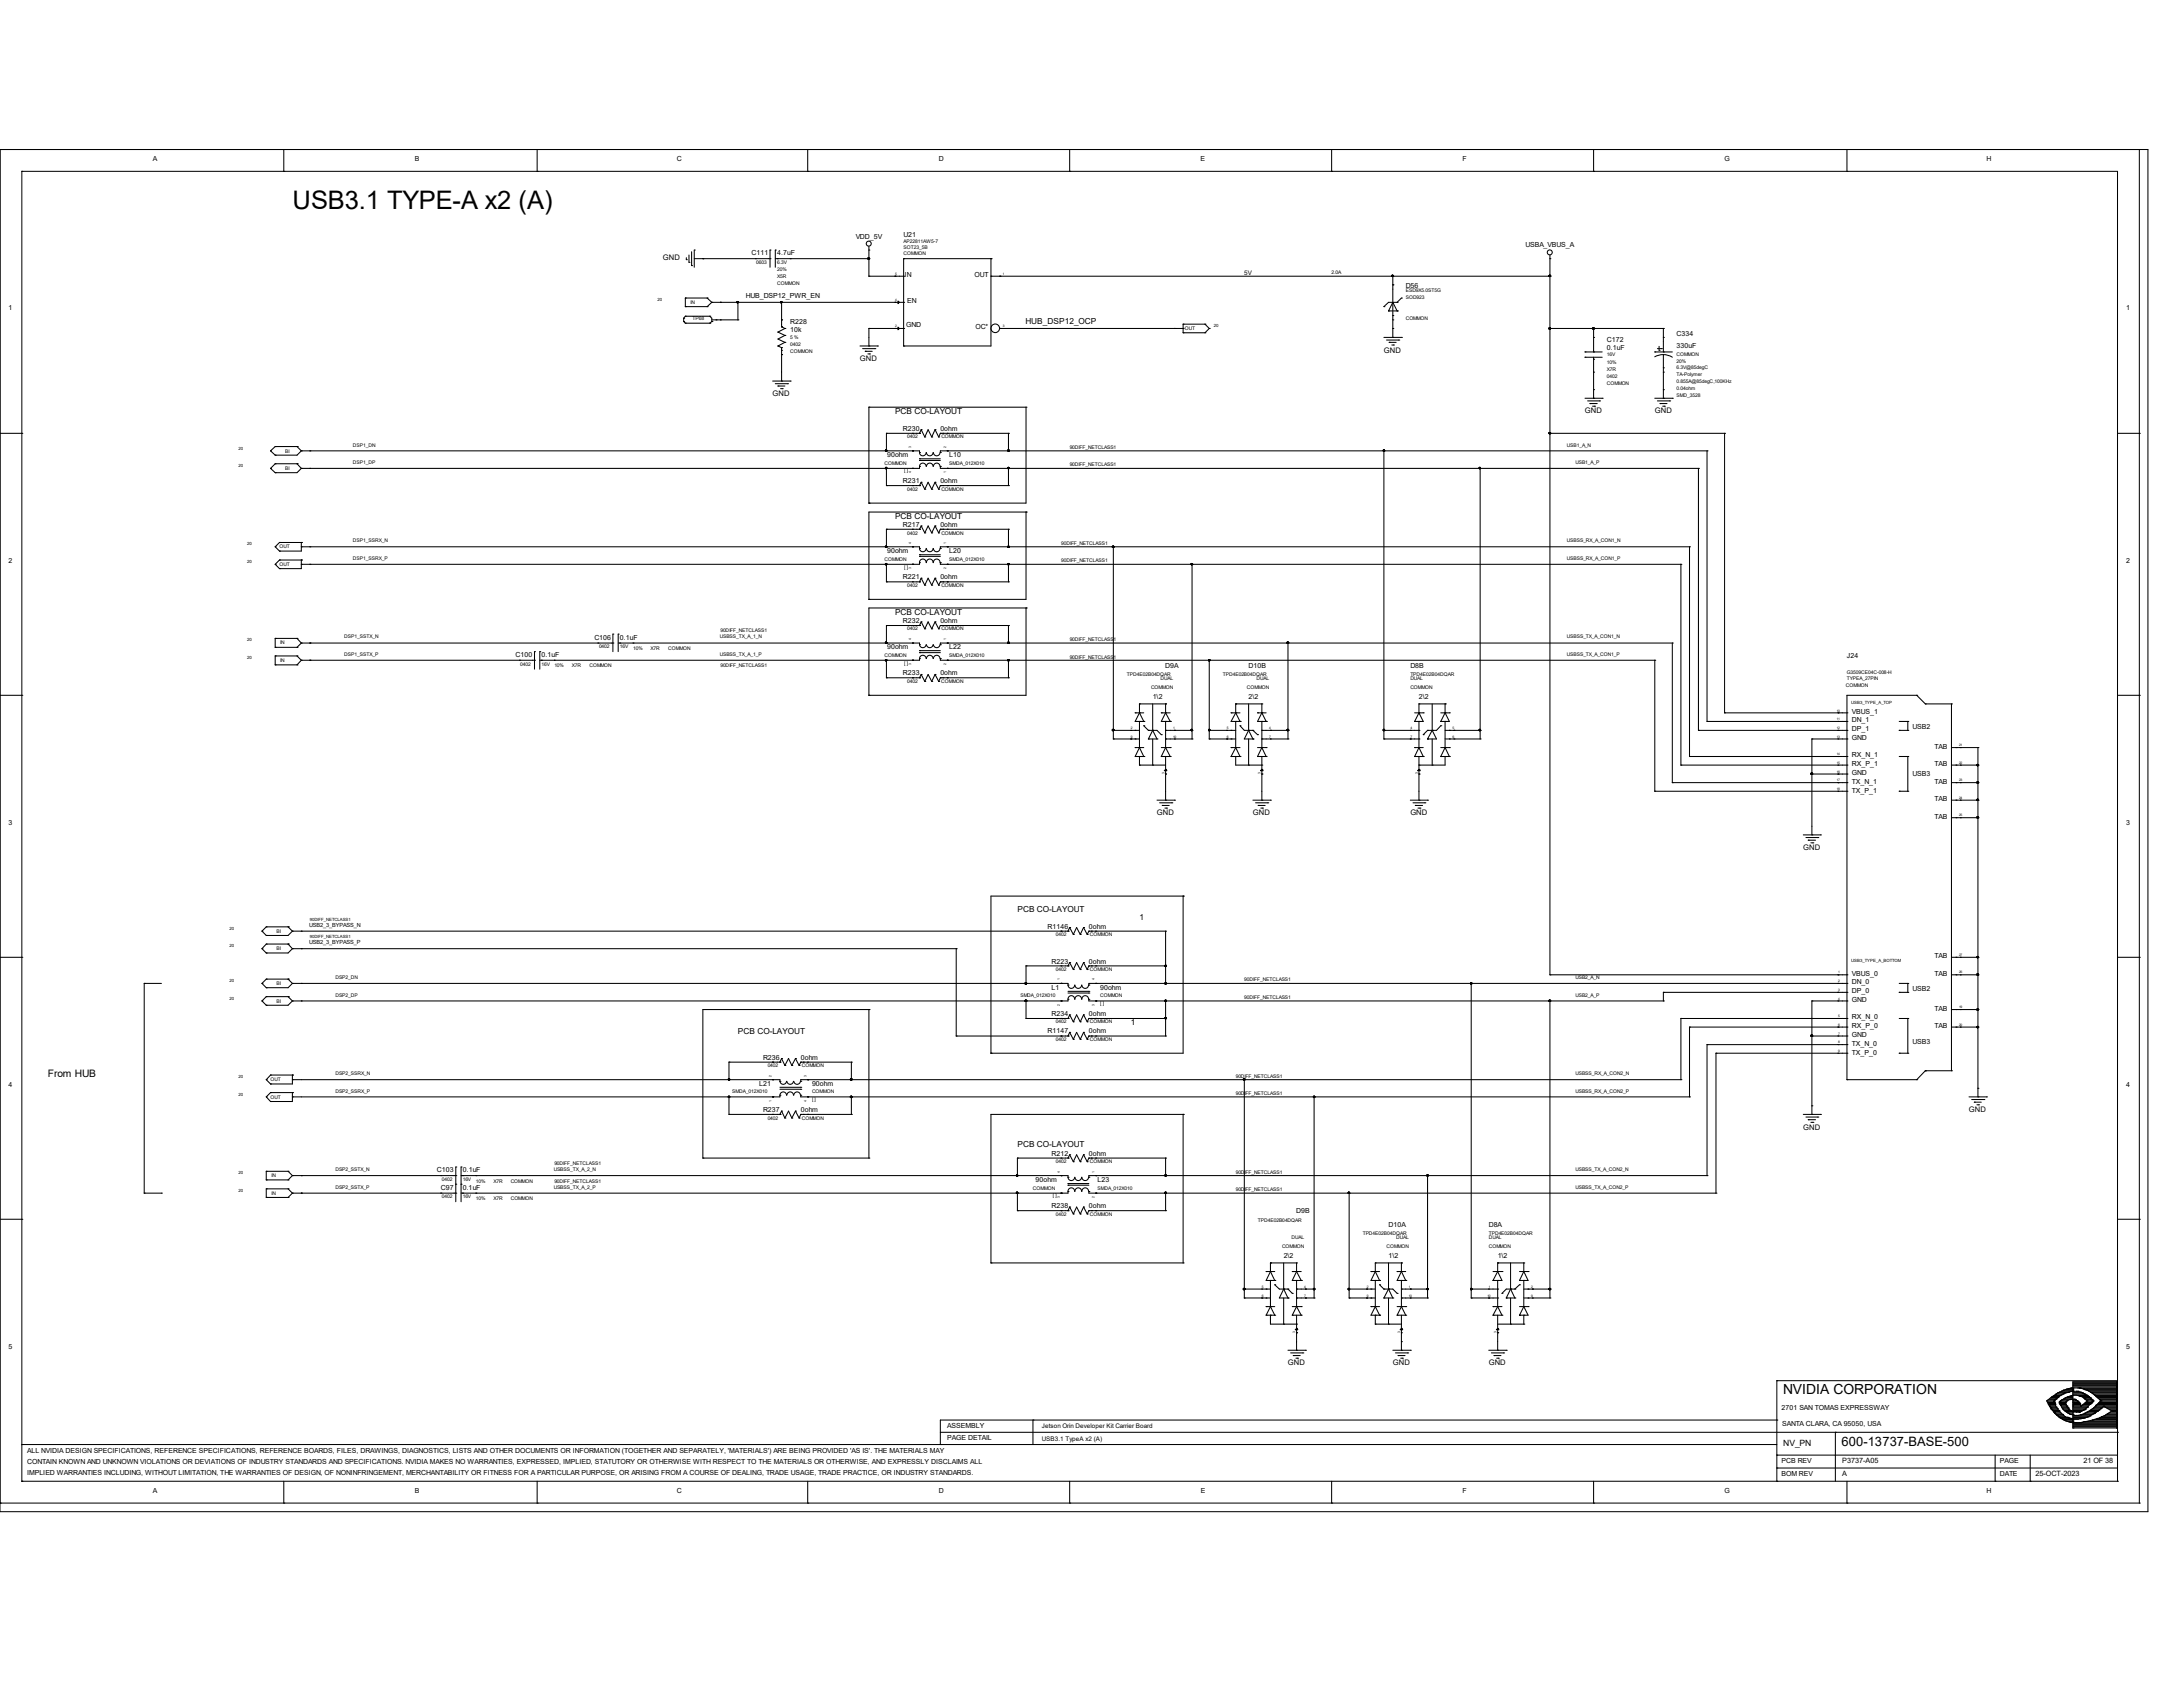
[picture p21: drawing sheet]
<svg xmlns="http://www.w3.org/2000/svg" width="279mm" height="216mm" viewBox="0 0 279 216" stroke-linecap="round" stroke-linejoin="round" font-family="sans-serif">
<defs><g id="words">
<text font-size="3.3" x="37.4" y="26.8">USB3.1 TYPE-A x2 (A)</text>
<text font-size="1.8" x="228.2" y="178.4">NVIDIA CORPORATION</text>
<text font-size="1.7" x="235.7" y="185.1">600-13737-BASE-500</text>
<text font-size="1.3" x="6.1" y="137.8">From HUB</text>
<g font-size="1.1">
<text x="131.2" y="41.5">HUB_DSP12_OCP</text>
<text x="114.6" y="53">PCB CO-LAYOUT</text>
<text x="114.6" y="66.4">PCB CO-LAYOUT</text>
<text x="114.6" y="78.7">PCB CO-LAYOUT</text>
<text x="130.2" y="116.7">PCB CO-LAYOUT</text>
<text x="145.8" y="117.8">1</text>
<text x="144.7" y="131.2">1</text>
<text x="94.4" y="132.3">PCB CO-LAYOUT</text>
<text x="130.2" y="146.9">PCB CO-LAYOUT</text>
<text x="228.2" y="185.1">NV_PN</text>
</g>
<g font-size="1">
<text x="84.8" y="33.3">GND</text>
<text x="110.1" y="46.2">GND</text>
<text x="177.1" y="45.1">GND</text>
<text x="98.9" y="50.7">GND</text>
<text x="202.9" y="52.9">GND</text>
<text x="211.8" y="52.9">GND</text>
<text x="148.1" y="104.4">GND</text>
<text x="160.4" y="104.4">GND</text>
<text x="180.5" y="104.4">GND</text>
<text x="230.8" y="108.8">GND</text>
<text x="252" y="142.3">GND</text>
<text x="230.8" y="144.6">GND</text>
<text x="164.8" y="174.8">GND</text>
<text x="178.3" y="174.8">GND</text>
<text x="190.5" y="174.8">GND</text>
</g>
<g font-size=".9">
<text x="19.6" y="20.6">A</text>
<text x="53.1" y="20.6">B</text>
<text x="86.6" y="20.6">C</text>
<text x="120.1" y="20.6">D</text>
<text x="153.7" y="20.6">E</text>
<text x="187.2" y="20.6">F</text>
<text x="220.7" y="20.6">G</text>
<text x="254.3" y="20.6">H</text>
<text x="96.2" y="32.7">C111</text>
<text x="99.5" y="32.7">4.7uF</text>
<text x="109.5" y="30.6">VDD_5V</text>
<text x="115.7" y="30.4">U21</text>
<text x="115.8" y="35.5">IN</text>
<text x="124.7" y="35.5">OUT</text>
<text x="195.2" y="31.7">USBA_VBUS_A</text>
<text x="1.1" y="39.6">1</text>
<text x="95.5" y="38.1">HUB_DSP12_PWR_EN</text>
<text x="101.1" y="41.5">R228</text>
<text x="116" y="41.9">GND</text>
<text x="116.1" y="38.8">EN</text>
<text x="179.9" y="36.8">D56</text>
<text x="272.1" y="39.6">1</text>
<text x="101.1" y="42.5">10k</text>
<text x="124.8" y="42.2">OC*</text>
<text x="205.7" y="43.7">C172</text>
<text x="205.7" y="44.7">0.1uF</text>
<text x="214.6" y="43">C334</text>
<text x="214.6" y="44.5">330uF</text>
<text x="113.5" y="58.5">90ohm</text>
<text x="115.6" y="55.2">R230</text>
<text x="120.4" y="55.2">0ohm</text>
<text x="121.5" y="58.5">L10</text>
<text x="115.6" y="61.8">R231</text>
<text x="120.4" y="61.8">0ohm</text>
<text x="113.5" y="70.8">90ohm</text>
<text x="115.6" y="67.4">R217</text>
<text x="120.4" y="67.4">0ohm</text>
<text x="121.5" y="70.8">L20</text>
<text x="1.1" y="72">2</text>
<text x="115.6" y="74.1">R221</text>
<text x="120.4" y="74.1">0ohm</text>
<text x="272.1" y="72">2</text>
<text x="76.1" y="81.9">C106</text>
<text x="79.3" y="81.9">0.1uF</text>
<text x="113.5" y="83.1">90ohm</text>
<text x="115.6" y="79.7">R232</text>
<text x="120.4" y="79.7">0ohm</text>
<text x="121.5" y="83.1">L22</text>
<text x="66" y="84.1">C100</text>
<text x="69.3" y="84.1">0.1uF</text>
<text x="115.6" y="86.4">R233</text>
<text x="120.4" y="86.4">0ohm</text>
<text x="147.5" y="89.5">1\2</text>
<text x="149.1" y="85.4">D9A</text>
<text x="159.8" y="89.5">2\2</text>
<text x="159.8" y="85.4">D10B</text>
<text x="180.5" y="85.4">D8B</text>
<text x="181.6" y="89.5">2\2</text>
<text x="236.4" y="84.2">J24</text>
<text x="237" y="91.4">VBUS_1</text>
<text x="237" y="92.5">DN_1</text>
<text x="237" y="93.6">DP_1</text>
<text x="237" y="94.7">GND</text>
<text x="244.8" y="93.3">USB2</text>
<text x="247.6" y="95.8">TAB</text>
<text x="237" y="96.9">RX_N_1</text>
<text x="237" y="98">RX_P_1</text>
<text x="237" y="99.2">GND</text>
<text x="237" y="100.3">TX_N_1</text>
<text x="237" y="101.4">TX_P_1</text>
<text x="244.8" y="99.3">USB3</text>
<text x="247.6" y="98">TAB</text>
<text x="247.6" y="100.3">TAB</text>
<text x="1.1" y="105.5">3</text>
<text x="247.6" y="102.5">TAB</text>
<text x="247.6" y="104.8">TAB</text>
<text x="272.1" y="105.5">3</text>
<text x="134.1" y="118.8">R1146</text>
<text x="139.4" y="118.8">0ohm</text>
<text x="134.6" y="123.3">R223</text>
<text x="139.4" y="123.3">0ohm</text>
<text x="237" y="124.9">VBUS_0</text>
<text x="237" y="126">DN_0</text>
<text x="247.6" y="124.9">TAB</text>
<text x="247.6" y="122.6">TAB</text>
<text x="134.6" y="130">R234</text>
<text x="134.6" y="126.7">L1</text>
<text x="139.4" y="130">0ohm</text>
<text x="140.8" y="126.7">90ohm</text>
<text x="237" y="127.1">DP_0</text>
<text x="237" y="128.2">GND</text>
<text x="237" y="130.5">RX_N_0</text>
<text x="237" y="131.6">RX_P_0</text>
<text x="244.8" y="126.9">USB2</text>
<text x="247.6" y="129.4">TAB</text>
<text x="247.6" y="131.6">TAB</text>
<text x="97.7" y="135.6">R236</text>
<text x="102.5" y="135.6">0ohm</text>
<text x="134.1" y="132.2">R1147</text>
<text x="139.4" y="132.2">0ohm</text>
<text x="237" y="132.7">GND</text>
<text x="237" y="133.8">TX_N_0</text>
<text x="237" y="135">TX_P_0</text>
<text x="244.8" y="133.6">USB3</text>
<text x="1.1" y="139.1">4</text>
<text x="97.2" y="139">L21</text>
<text x="97.7" y="142.3">R237</text>
<text x="102.5" y="142.3">0ohm</text>
<text x="103.9" y="139">90ohm</text>
<text x="272.1" y="139.1">4</text>
<text x="134.6" y="147.9">R212</text>
<text x="139.4" y="147.9">0ohm</text>
<text x="55.9" y="150">C103</text>
<text x="56.4" y="152.3">C97</text>
<text x="59.2" y="150">0.1uF</text>
<text x="59.2" y="152.3">0.1uF</text>
<text x="132.5" y="151.3">90ohm</text>
<text x="134.6" y="154.6">R238</text>
<text x="139.4" y="154.6">0ohm</text>
<text x="140.5" y="151.3">L23</text>
<text x="165.9" y="155.3">D9B</text>
<text x="164.3" y="161">2\2</text>
<text x="177.7" y="161">1\2</text>
<text x="177.7" y="157">D10A</text>
<text x="190.5" y="157">D8A</text>
<text x="191.7" y="161">1\2</text>
<text x="1.1" y="172.6">5</text>
<text x="272.1" y="172.6">5</text>
<text x="121.2" y="184.3">PAGE DETAIL</text>
<text x="121.2" y="182.8">ASSEMBLY</text>
<text x="228" y="180.4">2701 SAN TOMAS EXPRESSWAY</text>
<text x="228.1" y="182.5">SANTA CLARA, CA 95050, USA</text>
<text x="3.5" y="187.4">CONTAIN KNOWN AND UNKNOWN VIOLATIONS OR DEVIATIONS OF INDUSTRY STANDARDS AND SPECIFICATIONS. NVIDIA MAKES NO WARRANTIES, EXPRESSED, IMPLIED, STATUTORY OR OTHERWISE WITH RESPECT TO THE MATERIALS OR OTHERWISE, AND EXPRESSLY DISCLAIMS ALL</text>
<text x="3.5" y="186">ALL NVIDIA DESIGN SPECIFICATIONS, REFERENCE SPECIFICATIONS, REFERENCE BOARDS, FILES, DRAWINGS, DIAGNOSTICS, LISTS AND OTHER DOCUMENTS OR INFORMATION (TOGETHER AND SEPARATELY, 'MATERIALS') ARE BEING PROVIDED 'AS IS'. THE MATERIALS MAY</text>
<text x="3.5" y="188.8">IMPLIED WARRANTIES INCLUDING, WITHOUT LIMITATION, THE WARRANTIES OF DESIGN, OF NONINFRINGEMENT, MERCHANTABILITY OR FITNESS FOR A PARTICULAR PURPOSE, OR ARISING FROM A COURSE OF DEALING, TRADE USAGE, TRADE PRACTICE, OR INDUSTRY STANDARDS.</text>
<text x="19.6" y="191.1">A</text>
<text x="53.1" y="191.1">B</text>
<text x="86.6" y="191.1">C</text>
<text x="120.1" y="191.1">D</text>
<text x="153.7" y="191.1">E</text>
<text x="187.2" y="191.1">F</text>
<text x="220.7" y="191.1">G</text>
<text x="228" y="188.9">BOM REV</text>
<text x="228" y="187.2">PCB REV</text>
<text x="235.8" y="188.9">A</text>
<text x="235.8" y="187.2">P3737-A05</text>
<text x="254.3" y="191.1">H</text>
<text x="255.9" y="187.2">PAGE</text>
<text x="255.9" y="188.9">DATE</text>
<text x="260.5" y="188.9">25-OCT-2023</text>
<text x="266.7" y="187.2">21 OF 38</text>
</g>
<g font-size=".8">
<text x="159.3" y="35.1">5V</text>
<text x="133.3" y="182.8">Jetson Orin Developer Kit Carrier Board</text>
<text x="133.3" y="184.4">USB3.1 TypeA x2 (A)</text>
</g>
<g font-size=".7">
<text x="39.6" y="118.6">USB2_3_BYPASS_N</text>
<text x="39.6" y="120.8">USB2_3_BYPASS_P</text>
</g>
<g font-size=".6">
<text x="96.8" y="33.7">0603</text>
<text x="99.5" y="35.6">X5R</text>
<text x="99.5" y="34.6">20%</text>
<text x="99.5" y="33.7">6.3V</text>
<text x="115.7" y="32.6">COMMON</text>
<text x="115.7" y="31.8">SOT23_5B</text>
<text x="115.7" y="31.1">AP22811AW5-7</text>
<text x="170.4" y="35.1">2.0A</text>
<text x="84.2" y="38.5">20</text>
<text x="88.4" y="38.9">IN</text>
<text x="88.6" y="41">TP68</text>
<text x="99.5" y="36.4">COMMON</text>
<text x="155.4" y="41.9">20</text>
<text x="179.9" y="37.3">ESD9X5.0ST5G</text>
<text x="179.9" y="38.2">SOD923</text>
<text x="179.9" y="40.9">COMMON</text>
<text x="101.1" y="43.3">5 %</text>
<text x="101.1" y="44.2">0402</text>
<text x="101.1" y="45.2">COMMON</text>
<text x="151.6" y="42.2">OUT</text>
<text x="205.7" y="45.6">16V</text>
<text x="205.7" y="47.5">X7R</text>
<text x="205.7" y="46.6">10%</text>
<text x="214.6" y="47.3">6.3V@85degC</text>
<text x="214.6" y="46.4">20%</text>
<text x="214.6" y="45.5">COMMON</text>
<text x="205.7" y="49.3">COMMON</text>
<text x="205.7" y="48.4">0402</text>
<text x="214.6" y="49.1">0.855A@85degC,100KHz</text>
<text x="214.6" y="48.2">TA-Polymer</text>
<text x="214.6" y="50">0.04ohm</text>
<text x="214.6" y="50.8">SMD_3528</text>
<text x="30.5" y="59.7">20</text>
<text x="30.5" y="57.5">20</text>
<text x="36.5" y="57.9">BI</text>
<text x="45.2" y="57.2">DSP1_DN</text>
<text x="45.2" y="59.4">DSP1_DP</text>
<text x="113.2" y="59.5">COMMON</text>
<text x="116.1" y="56.1">0402</text>
<text x="120.5" y="56.1">COMMON</text>
<text x="121.5" y="59.5">SMDA_012X010</text>
<text x="136.9" y="57.4">90DIFF_NETCLASS1</text>
<text x="136.9" y="59.7">90DIFF_NETCLASS1</text>
<text x="200.5" y="57.2">USB1_A_N</text>
<text x="201.6" y="59.4">USB1_A_P</text>
<text x="36.5" y="60.1">BI</text>
<text x="115.7" y="60.5">[ ]</text>
<text x="116.1" y="62.8">0402</text>
<text x="120.5" y="62.8">COMMON</text>
<text x="31.6" y="69.8">20</text>
<text x="35.8" y="70.2">OUT</text>
<text x="45.2" y="69.4">DSP1_SSRX_N</text>
<text x="45.2" y="71.7">DSP1_SSRX_P</text>
<text x="113.2" y="71.8">COMMON</text>
<text x="116.1" y="68.4">0402</text>
<text x="120.5" y="68.4">COMMON</text>
<text x="121.5" y="71.8">SMDA_012X010</text>
<text x="135.8" y="69.7">90DIFF_NETCLASS1</text>
<text x="135.8" y="72">90DIFF_NETCLASS1</text>
<text x="200.5" y="69.4">USBSS_RX_A_CON1_N</text>
<text x="200.5" y="71.7">USBSS_RX_A_CON1_P</text>
<text x="31.6" y="72.1">20</text>
<text x="35.8" y="72.4">OUT</text>
<text x="115.7" y="72.8">[ ]</text>
<text x="116.1" y="75.1">0402</text>
<text x="120.5" y="75.1">COMMON</text>
<text x="31.6" y="82.1">20</text>
<text x="35.9" y="82.5">IN</text>
<text x="44.1" y="81.7">DSP1_SSTX_N</text>
<text x="44.1" y="83.9">DSP1_SSTX_P</text>
<text x="76.7" y="82.9">0402</text>
<text x="79.3" y="82.9">16V</text>
<text x="81" y="83.1">10%</text>
<text x="83.3" y="83.1">X7R</text>
<text x="85.5" y="83.1">COMMON</text>
<text x="92.1" y="81.7">USBSS_TX_A_1_N</text>
<text x="92.1" y="83.9">USBSS_TX_A_1_P</text>
<text x="92.2" y="80.9">90DIFF_NETCLASS1</text>
<text x="116.1" y="80.7">0402</text>
<text x="120.5" y="80.7">COMMON</text>
<text x="136.9" y="82">90DIFF_NETCLASS1</text>
<text x="200.5" y="81.7">USBSS_TX_A_CON1_N</text>
<text x="200.5" y="83.9">USBSS_TX_A_CON1_P</text>
<text x="31.6" y="84.3">20</text>
<text x="35.9" y="84.7">IN</text>
<text x="66.6" y="85.2">0402</text>
<text x="69.3" y="85.2">16V</text>
<text x="71" y="85.4">10%</text>
<text x="73.2" y="85.4">X7R</text>
<text x="75.4" y="85.4">COMMON</text>
<text x="92.2" y="85.4">90DIFF_NETCLASS1</text>
<text x="113.2" y="84">COMMON</text>
<text x="115.7" y="85">[ ]</text>
<text x="116.1" y="87.4">0402</text>
<text x="120.5" y="87.4">COMMON</text>
<text x="121.5" y="84">SMDA_012X010</text>
<text x="136.9" y="84.3">90DIFF_NETCLASS1</text>
<text x="144.2" y="86.5">TPD4E02B04DQAR</text>
<text x="147.3" y="88.2">COMMON</text>
<text x="148.5" y="87.1">DUAL</text>
<text x="156.5" y="86.5">TPD4E02B04DQAR</text>
<text x="159.6" y="88.2">COMMON</text>
<text x="160.8" y="87.1">DUAL</text>
<text x="180.5" y="88.2">COMMON</text>
<text x="180.5" y="86.5">TPD4E02B04DQAR</text>
<text x="180.5" y="87.1">DUAL</text>
<text x="236.3" y="88">COMMON</text>
<text x="236.4" y="86.3">G3509CE04C-008-H</text>
<text x="236.4" y="87.1">TYPEA_27PIN</text>
<text x="236.9" y="90.1">USB3_TYPE_A_TOP</text>
<text x="29.4" y="119">20</text>
<text x="35.4" y="119.4">BI</text>
<text x="39.7" y="117.9">90DIFF_NETCLASS1</text>
<text x="135.1" y="119.8">0402</text>
<text x="139.5" y="119.8">COMMON</text>
<text x="29.4" y="125.7">20</text>
<text x="29.4" y="121.2">20</text>
<text x="35.4" y="121.6">BI</text>
<text x="39.7" y="120.1">90DIFF_NETCLASS1</text>
<text x="42.9" y="125.3">DSP2_DN</text>
<text x="135.1" y="124.3">0402</text>
<text x="139.5" y="124.3">COMMON</text>
<text x="159.3" y="125.6">90DIFF_NETCLASS1</text>
<text x="201.6" y="125.3">USB2_A_N</text>
<text x="236.9" y="123.1">USB3_TYPE_A_BOTTOM</text>
<text x="29.4" y="127.9">20</text>
<text x="35.4" y="128.3">BI</text>
<text x="35.4" y="126.1">BI</text>
<text x="42.9" y="127.6">DSP2_DP</text>
<text x="130.6" y="127.6">SMDA_012X010</text>
<text x="135.1" y="131">0402</text>
<text x="139.5" y="131">COMMON</text>
<text x="140.8" y="128.7">[ ]</text>
<text x="140.8" y="127.6">COMMON</text>
<text x="159.3" y="127.8">90DIFF_NETCLASS1</text>
<text x="201.6" y="127.6">USB2_A_P</text>
<text x="30.5" y="138">20</text>
<text x="42.9" y="137.6">DSP2_SSRX_N</text>
<text x="98.3" y="136.6">0402</text>
<text x="102.6" y="136.6">COMMON</text>
<text x="135.1" y="133.2">0402</text>
<text x="139.5" y="133.2">COMMON</text>
<text x="158.2" y="137.9">90DIFF_NETCLASS1</text>
<text x="201.6" y="137.6">USBSS_RX_A_CON2_N</text>
<text x="30.5" y="140.2">20</text>
<text x="34.6" y="140.6">OUT</text>
<text x="34.6" y="138.3">OUT</text>
<text x="42.9" y="139.8">DSP2_SSRX_P</text>
<text x="93.7" y="139.9">SMDA_012X010</text>
<text x="98.3" y="143.3">0402</text>
<text x="102.6" y="143.3">COMMON</text>
<text x="103.9" y="140.9">[ ]</text>
<text x="103.9" y="139.9">COMMON</text>
<text x="158.2" y="140.2">90DIFF_NETCLASS1</text>
<text x="201.6" y="139.8">USBSS_RX_A_CON2_P</text>
<text x="42.9" y="149.9">DSP2_SSTX_N</text>
<text x="70.9" y="149.9">USBSS_TX_A_2_N</text>
<text x="71" y="149.1">90DIFF_NETCLASS1</text>
<text x="135.1" y="148.9">0402</text>
<text x="139.5" y="148.9">COMMON</text>
<text x="201.6" y="149.9">USBSS_TX_A_CON2_N</text>
<text x="30.5" y="152.5">20</text>
<text x="30.5" y="150.3">20</text>
<text x="34.8" y="152.9">IN</text>
<text x="34.8" y="150.7">IN</text>
<text x="42.9" y="152.1">DSP2_SSTX_P</text>
<text x="56.6" y="153.3">0402</text>
<text x="56.6" y="151.1">0402</text>
<text x="59.2" y="153.3">16V</text>
<text x="59.2" y="151.1">16V</text>
<text x="60.9" y="153.5">10%</text>
<text x="60.9" y="151.3">10%</text>
<text x="63.2" y="153.5">X7R</text>
<text x="63.2" y="151.3">X7R</text>
<text x="65.4" y="151.3">COMMON</text>
<text x="65.4" y="153.5">COMMON</text>
<text x="70.9" y="152.1">USBSS_TX_A_2_P</text>
<text x="71" y="151.3">90DIFF_NETCLASS1</text>
<text x="132.2" y="152.2">COMMON</text>
<text x="134.7" y="153.2">[ ]</text>
<text x="135.1" y="155.6">0402</text>
<text x="139.5" y="155.6">COMMON</text>
<text x="140.5" y="152.2">SMDA_012X010</text>
<text x="158.2" y="150.2">90DIFF_NETCLASS1</text>
<text x="158.2" y="152.4">90DIFF_NETCLASS1</text>
<text x="201.6" y="152.1">USBSS_TX_A_CON2_P</text>
<text x="161" y="156.3">TPD4E02B04DQAR</text>
<text x="164.1" y="159.7">COMMON</text>
<text x="165.3" y="158.6">DUAL</text>
<text x="174.4" y="158">TPD4E02B04DQAR</text>
<text x="177.5" y="159.7">COMMON</text>
<text x="178.7" y="158.6">DUAL</text>
<text x="190.5" y="158.6">DUAL</text>
<text x="190.5" y="159.7">COMMON</text>
<text x="190.5" y="158">TPD4E02B04DQAR</text>
</g>
<g font-size=".4">
<text x="114.6" y="35.2">5</text>
<text x="128.4" y="35.2">1</text>
<text x="114.6" y="41.9">2</text>
<text x="114.6" y="38.5">4</text>
<text x="128.4" y="41.9">3</text>
<text x="116.6" y="57.3" transform="rotate(-90 116.6 57.3)">3</text>
<text x="121.1" y="57.3" transform="rotate(-90 121.1 57.3)">2</text>
<text x="116.6" y="60.6" transform="rotate(-90 116.6 60.6)">4</text>
<text x="121.1" y="60.6" transform="rotate(-90 121.1 60.6)">1</text>
<text x="116.6" y="69.6" transform="rotate(-90 116.6 69.6)">4</text>
<text x="121.1" y="69.6" transform="rotate(-90 121.1 69.6)">1</text>
<text x="116.6" y="72.9" transform="rotate(-90 116.6 72.9)">3</text>
<text x="121.1" y="72.9" transform="rotate(-90 121.1 72.9)">2</text>
<text x="116.6" y="81.9" transform="rotate(-90 116.6 81.9)">4</text>
<text x="121.1" y="81.9" transform="rotate(-90 121.1 81.9)">1</text>
<text x="116.6" y="85.1" transform="rotate(-90 116.6 85.1)">3</text>
<text x="121.1" y="85.1" transform="rotate(-90 121.1 85.1)">2</text>
<text x="144.7" y="93.3">2</text>
<text x="144.7" y="94.4">9</text>
<text x="150.2" y="93.3">1</text>
<text x="150.2" y="94.4">10</text>
<text x="157" y="93.3">5</text>
<text x="157" y="94.4">6</text>
<text x="162.4" y="93.3">4</text>
<text x="162.4" y="94.4">7</text>
<text x="180.5" y="93.3">4</text>
<text x="180.5" y="94.4">7</text>
<text x="185.9" y="93.3">5</text>
<text x="185.9" y="94.4">6</text>
<text x="235.1" y="91.1">10</text>
<text x="235.1" y="92.2">11</text>
<text x="235.1" y="93.3">12</text>
<text x="235.1" y="94.4">13</text>
<text x="250.7" y="95.5">21</text>
<text x="149" y="99.1" transform="rotate(-90 149 99.1)">3</text>
<text x="161.3" y="99.1" transform="rotate(-90 161.3 99.1)">3</text>
<text x="181.5" y="99.1" transform="rotate(-90 181.5 99.1)">3</text>
<text x="235.1" y="96.6">14</text>
<text x="235.1" y="97.7">15</text>
<text x="235.1" y="98.9">16</text>
<text x="235.1" y="100">17</text>
<text x="235.1" y="101.1">18</text>
<text x="250.7" y="97.7">22</text>
<text x="250.7" y="100">23</text>
<text x="250.7" y="102.2">24</text>
<text x="250.7" y="104.5">25</text>
<text x="135.6" y="125.5" transform="rotate(-90 135.6 125.5)">1</text>
<text x="140.1" y="125.5" transform="rotate(-90 140.1 125.5)">4</text>
<text x="235.2" y="124.6">1</text>
<text x="235.2" y="125.7">2</text>
<text x="250.7" y="124.6">26</text>
<text x="250.7" y="122.3">27</text>
<text x="135.6" y="128.7" transform="rotate(-90 135.6 128.7)">2</text>
<text x="140.1" y="128.7" transform="rotate(-90 140.1 128.7)">3</text>
<text x="235.2" y="126.8">3</text>
<text x="235.2" y="127.9">4</text>
<text x="235.2" y="130.2">5</text>
<text x="235.2" y="131.3">6</text>
<text x="250.7" y="129">19</text>
<text x="250.7" y="131.3">20</text>
<text x="98.7" y="137.8" transform="rotate(-90 98.7 137.8)">2</text>
<text x="103.2" y="137.8" transform="rotate(-90 103.2 137.8)">3</text>
<text x="235.2" y="132.4">7</text>
<text x="235.2" y="133.5">8</text>
<text x="235.2" y="134.6">9</text>
<text x="98.7" y="141" transform="rotate(-90 98.7 141)">1</text>
<text x="103.2" y="141" transform="rotate(-90 103.2 141)">4</text>
<text x="135.6" y="153.3" transform="rotate(-90 135.6 153.3)">3</text>
<text x="135.6" y="150.1" transform="rotate(-90 135.6 150.1)">4</text>
<text x="140.1" y="153.3" transform="rotate(-90 140.1 153.3)">2</text>
<text x="140.1" y="150.1" transform="rotate(-90 140.1 150.1)">1</text>
<text x="161.5" y="164.8">5</text>
<text x="161.5" y="165.9">6</text>
<text x="166.9" y="164.8">4</text>
<text x="166.9" y="165.9">7</text>
<text x="174.9" y="164.8">2</text>
<text x="174.9" y="165.9">9</text>
<text x="180.3" y="164.8">1</text>
<text x="180.3" y="165.9">10</text>
<text x="190.4" y="165.9">10</text>
<text x="190.5" y="164.8">1</text>
<text x="196" y="164.8">2</text>
<text x="196" y="165.9">9</text>
<text x="165.8" y="170.7" transform="rotate(-90 165.8 170.7)">3</text>
<text x="179.2" y="170.7" transform="rotate(-90 179.2 170.7)">3</text>
<text x="191.5" y="170.7" transform="rotate(-90 191.5 170.7)">3</text>
</g>
</g></defs>
<g fill="none" stroke="#000" stroke-width=".13">
<path d="M0 19.1h.1M0 19.1h274.9v174.4h-274.9zM36.3 19.1v2.8M68.7 19.1v2.8M103.4 19.1v2.8M136.9 19.1v2.8M170.4 19.1v2.8M204 19.1v2.8M236.4 19.1v2.8M273.8 19.1v173.3M2.8 21.9h.1M2.8 21.9h268.2v167.7"/>
<path d="M2.8 21.9v167.7M36.3 21.9h.1M68.7 21.9h.1M87.7 38.1h.1M87.7 39.2h.1M87.7 38.1h2.8M87.7 38.1v1.1M87.7 39.2h2.8M87.8 33.2h.1M87.8 33v.2M88.2 33.6h.1M88.2 32.6v1"/>
<path d="M88.5 34h.1M88.5 32.2v1.8M88.9 32h.1M88.9 33.1h9.7M88.9 32v2.2M90 33.1h.1M90.5 39.2h.1M90.5 38.1h.1M90.5 38.1l.6 .6M91.1 38.7h.1M91.1 38.7l-.6 .5M91.1 38.7h24.6"/>
<path d="M92.2 38.7h.1M94.4 38.7h.1M94.4 38.7v2.2M96.7 33.1h.1M98.6 33.1h.1M98.6 32h.1M98.6 32v2.2M99.2 32h.1M99.2 33.1h12M99.2 32v2.2M99.5 33.1h.1M100 38.7h.1"/>
<path d="M100 38.7v3.1M101.1 33.1h.1M103.4 21.9h.1M111.2 32h.1M111.2 33.1h.1M111.2 35.3h.1M111.2 31.5v3.8M111.2 35.3h4.5M114.6 38.7h.1M114.6 35.3h.1M115.7 38.7h.1M115.7 35.3h.1"/>
<path d="M115.7 33.1h.1M115.7 33.1h11.1M115.7 33.1v11.2M126.8 33.1h.1M126.8 35.3h.1M126.8 33.1v11.2h-11.1M126.8 35.3h71.6M128 35.3h.1M136.9 21.9h.1M170.4 21.9h.1M177.1 39.2h.1M177.7 39.8h.1"/>
<path d="M177.7 39.8l.6-1.1 .5 1.1M177.7 39.8h1.1M178.3 36.4h.1M178.3 35.3h.1M178.3 35.3v7.9M178.8 39.8h.1M178.8 38.7h.1M178.8 38.7h-1.1l-.6 .5M179.4 38.1h.1M179.4 38.1l-.6 .6M198.4 33.1h.1M198.4 35.3h.1"/>
<path d="M198.4 32.6v92.2M204 21.9h.1M236.4 21.9h.1M0 55.5h2.8M2.8 55.5h.1M34.6 59.9h.1M34.6 57.7h.1M34.6 59.9l.6 .6M34.6 57.7l.6 .6M35.2 59.4h.1M35.2 57.1h.1M35.2 58.3h.1"/>
<path d="M35.2 59.4h2.8M35.2 59.4l-.6 .5M35.2 57.1h2.8M35.2 57.1l-.6 .6M38 59.4h.1M38 57.1h.1M38 59.4l.6 .5M38 57.1l.6 .6M38.6 59.9h.1M38.6 57.7h.1M38.6 59.9l-.6 .6h-2.8M38.6 57.7h79.1v.2"/>
<path d="M38.6 57.7l-.6 .6h-2.8M39.7 59.9h.1M39.7 57.7h.1M87.5 41.1h.1M87.5 40.7h.1M87.5 41.1l.2 .3M87.5 40.7v.4M87.7 41.4h.1M87.7 40.5h.1M87.7 41.4h3.1M87.7 40.5l-.2 .2M87.7 40.5h3.1"/>
<path d="M90.8 41.4h.1M90.8 40.5h.1M90.8 40.5l.3 .2v.4M91.1 41.1h.1M91.1 40.9h3.3M91.1 41.1l-.3 .3M91.7 40.9h.1M92.2 40.9h.1M94.4 40.9h.1M98.9 48.8h2.2M99.2 49.1h1.6M99.6 49.4h.1"/>
<path d="M99.6 44.3h.1M99.6 42.5h.1M99.6 49.4h.9M99.6 44.3l.4 .2M99.6 42.5l.9 .4M99.9 49.7h.2M100 48.8h.1M100 44.8h.1M100 44.5h.1M100 41.8h.1M100 40.9h.1M100 45.4h.1"/>
<path d="M100 44.5v4.3M100 41.8l.5 .2M100.1 49.7h.1M100.5 43.8h.1M100.5 42h.1M100.5 42.9h.1M100.5 43.8l-.9 .5M100.5 42.9l-.9 .5 .9 .4M100.5 42l-.9 .5M100.8 49.1h.1M101.1 48.8h.1M110.1 44.3h2.2"/>
<path d="M110.4 44.6h1.6M110.7 45h.1M110.7 45h.9M111.1 45.3h.2M111.2 52.1h.1M111.2 44.3h.1M111.2 42h.1M111.2 42v2.3M111.2 52.1v12.3M111.2 52.1h20.1M111.2 42h4.5M111.3 45.3h.1"/>
<path d="M112 44.6h.1M112.3 44.3h.1M113.5 57.7h.1M113.5 55.5h.1M113.5 59.9h.1M113.5 55.5h4.2M113.5 55.5v2.2M113.5 59.9v2.2M114.6 42h.1M115.7 44.3h.1M115.7 42h.1M116.8 59.9h.1"/>
<path d="M116.8 57.7h.1M116.8 55.5h.1M117.7 57.9a.42 .42 0 0 0 .4 .4 .42 .42 0 0 0 .4-.4M117.7 59.7h.1M117.7 57.9h.1M117.7 58.7h.1M117.7 58.9h.1M117.7 59.7a.42 .42 0 0 1 .4-.4 .42 .42 0 0 1 .4 .4M117.7 55.5h.1M117.7 59.7v.2h-79.1M117.7 58.7h2.7M117.7 58.9h2.7"/>
<path d="M117.9 55h.1M117.9 55l-.2 .5M117.9 55l.5 .9M118.4 55.9h.1M118.4 55.9l.4-.9 .5 .9M118.6 57.9a.42 .42 0 0 0 .4 .4 .42 .42 0 0 0 .4-.4M118.6 59.7a.42 .42 0 0 1 .4-.4 .42 .42 0 0 1 .4 .4M119.3 55.9h.1M119.5 57.9a.42 .42 0 0 0 .4 .4 .42 .42 0 0 0 .4-.4M119.5 59.7a.42 .42 0 0 1 .4-.4 .42 .42 0 0 1 .4 .4M119.7 55h.1M119.7 55l-.4 .9"/>
<path d="M119.7 55l.4 .9M120.1 55.9h.1M120.4 59.7h.1M120.4 57.9h.1M120.4 55.5h.1M120.4 55.5h8.7M120.4 59.7v.2h97M120.4 55.5l-.3 .4M120.7 55.5h.1M121.2 59.9h.1M121.2 57.7h.1M121.2 55.5h.1"/>
<path d="M128 42h.1M128 42h23.4M129.1 57.7h.1M129.1 55.5h.1M129.1 59.9h.1M129.1 55.5v2.2M129.1 59.9v2.2M131.3 52.1h.1M131.3 52.1v12.3h-20.1M150.3 42h.1M151.4 42h.1M151.4 41.5h.1"/>
<path d="M151.4 42.6h.1M151.4 41.5v1.1M151.4 42.6h2.8M151.4 41.5h2.8M154.2 41.5h.1M154.2 42.6h.1M154.2 41.5l.6 .5M154.8 42h.1M154.8 42l-.6 .6M177.1 57.7h.1M177.1 43.2h2.3M177.1 57.7v36.9"/>
<path d="M177.5 43.5h1.5M177.8 43.8h.1M177.8 43.8h.9M178.1 44.2h.3M178.3 43.2h.1M178.3 40.4h.1M178.3 40.9h.1M178.3 42h.1M178.4 44.2h.1M179 43.5h.1M179.4 43.2h.1M189.4 59.9h.1"/>
<path d="M189.4 59.9v34.7M198.4 42h.1M198.4 55.5h.1M198.4 55.5h22.3M198.4 42h14.5M202.9 45h.1M202.9 45.7h.1M202.9 51h2.2M202.9 45h2.2M202.9 45.7h2.2M203.2 51.3h1.5M203.5 51.6h.1"/>
<path d="M203.5 51.6h.9M203.8 52h.3M204 51h.1M204 46h.1M204 45h.1M204 43.2h.1M204 47.6h.1M204 49.9h.1M204 42h.1M204 42v3M204 45.7v5.3M204.1 52h.1"/>
<path d="M204.7 51.3h.1M205.1 51h.1M211.8 45.7a2.23 2.23 0 0 1 2.2 0M211.8 45h.1M211.8 51h2.2M211.8 45h2.2M212.1 44.6h.5M212.1 51.3h1.6M212.3 44.8h.1M212.3 44.3v.5M212.5 51.6h.1M212.5 51.6h.9"/>
<path d="M212.6 44.6h.1M212.8 52h.2M212.9 51h.1M212.9 47.1h.1M212.9 45h.1M212.9 43.2h.1M212.9 47.6h.1M212.9 49.9h.1M212.9 42h.1M212.9 42v3M212.9 45.4v5.6M213 52h.1"/>
<path d="M213.7 51.3h.1M214 51h.1M217.4 59.9h.1M217.4 59.9v33.6M218.5 57.7h.1M218.5 57.7h-98.1v.2M218.5 57.7v34.6M220.7 55.5h.1M220.7 55.5v35.7M271 55.5h2.8M273.8 55.5h.1M35.2 72.2h.1"/>
<path d="M35.2 70h.1M35.2 60.5h.1M35.2 72.2l.6 .6M35.2 70l.6 .5M35.8 71.7h.1M35.8 72.8h.1M35.8 69.4h.1M35.8 70.5h.1M35.8 71.7h2.8M35.8 71.7l-.6 .5M35.8 69.4h2.8M35.8 69.4l-.6 .6"/>
<path d="M38.6 71.7h.1M38.6 72.2h.1M38.6 69.4h.1M38.6 70h.1M38.6 69.4v1.1h-2.8M38.6 71.7v1.1h-2.8M38.6 70h79.1v.2M39.7 70h.1M39.7 72.2h.1M111.2 64.4h.1M111.2 76.7h.1M113.5 62.1h.1"/>
<path d="M113.5 70h.1M113.5 67.7h.1M113.5 74.5h.1M113.5 72.2h.1M113.5 74.5h4.2M113.5 67.7h4.2M113.5 62.1h4.2M113.5 67.7v2.3M113.5 72.2v2.3M116.8 74.5h.1M116.8 72.2h.1M116.8 70h.1"/>
<path d="M116.8 67.7h.1M116.8 62.1h.1M117.7 70.2a.42 .42 0 0 0 .4 .4 .42 .42 0 0 0 .4-.4M117.7 74.5h.1M117.7 72h.1M117.7 70.2h.1M117.7 71.2h.1M117.7 71h.1M117.7 67.7h.1M117.7 62.1h.1M117.7 72v.2h-79.1M117.7 71.2h2.7"/>
<path d="M117.7 71h2.7M117.9 74h.1M117.9 67.3h.1M117.9 61.7h.1M117.9 79.6h.1M117.9 74l-.2 .5M117.9 74l.5 .9M117.9 67.3l-.2 .4M117.9 67.3l.5 .9M117.9 61.7l-.2 .4M117.9 61.7l.5 .9M117.9 79.6l-.2 .5"/>
<path d="M117.9 79.6l.5 .9M118.4 74.9h.1M118.4 68.2h.1M118.4 62.6h.1M118.4 74.9l.4-.9 .5 .9M118.4 68.2l.4-.9 .5 .9M118.4 62.6l.4-.9 .5 .9M118.5 72a.42 .42 0 0 0-.4-.5 .42 .42 0 0 0-.4 .5M118.6 70.2a.42 .42 0 0 0 .4 .4 .42 .42 0 0 0 .4-.4M119.3 74.9h.1M119.3 68.2h.1M119.3 62.6h.1"/>
<path d="M119.4 72a.42 .42 0 0 0-.4-.5 .42 .42 0 0 0-.4 .5M119.5 70.2a.42 .42 0 0 0 .4 .4 .42 .42 0 0 0 .4-.4M119.7 74h.1M119.7 67.3h.1M119.7 61.7h.1M119.7 79.6h.1M119.7 74l-.4 .9M119.7 74l.4 .9M119.7 67.3l-.4 .9M119.7 67.3l.4 .9M119.7 61.7l-.4 .9M119.7 61.7l.4 .9"/>
<path d="M119.7 79.6l-.4 .9M119.7 79.6l.4 .9M120.1 74.9h.1M120.1 68.2h.1M120.1 62.6h.1M120.3 72a.42 .42 0 0 0-.4-.5 .42 .42 0 0 0-.4 .5M120.4 74.5h.1M120.4 70.2h.1M120.4 72h.1M120.4 67.7h.1M120.4 62.1h.1M120.4 72v.2h94.7"/>
<path d="M120.4 74.5h8.7M120.4 74.5l-.3 .4M120.4 67.7h8.7M120.4 67.7l-.3 .5M120.4 62.1h8.7M120.4 62.1l-.3 .5M120.7 74.5h.1M120.7 67.7h.1M120.7 62.1h.1M121.2 74.5h.1M121.2 70h.1M121.2 72.2h.1"/>
<path d="M121.2 67.7h.1M121.2 62.1h.1M129.1 62.1h.1M129.1 70h.1M129.1 67.7h.1M129.1 72.2h.1M129.1 74.5h.1M129.1 67.7v2.3M129.1 72.2v2.3M131.3 65.5h.1M131.3 77.8h.1M131.3 77.8v11.2h-20.1"/>
<path d="M131.3 65.5h-20.1v11.2M131.3 77.8h-20.1v11.2M131.3 65.5v11.2h-20.1M142.5 70h.1M142.5 70v24.6M152.6 72.2h.1M152.6 72.2v22.4M215.1 72.2h.1M215.1 72.2v25.7M216.2 70h.1M216.2 70h-95.8v.2M216.2 70v26.8"/>
<path d="M0 89h2.8M2.8 89h.1M35.2 83.9h.1M35.2 85.1h.1M35.2 81.7h.1M35.2 82.8h.1M35.2 83.9h2.8M35.2 81.7v1.1M35.2 83.9v1.2M35.2 85.1h2.8M35.2 81.7h2.8M35.2 82.8h2.8"/>
<path d="M38 85.1h.1M38 83.9h.1M38 82.8h.1M38 81.7h.1M38 83.9l.6 .6M38 81.7l.6 .6M38.6 84.5h.1M38.6 82.3h.1M38.6 84.5l-.6 .6M38.6 84.5h29.8M38.6 82.3l-.6 .5M38.6 82.3h39.8"/>
<path d="M39.7 84.5h.1M39.7 82.3h.1M66.5 84.5h.1M68.4 84.5h.1M68.4 83.4h.1M68.4 83.4v2.2M69.1 83.4h.1M69.1 83.4v2.2M69.3 84.5h.1M71 84.5h.1M76.5 82.3h.1M78.4 82.3h.1"/>
<path d="M78.4 81.2h.1M78.4 81.2v2.2M79.1 81.2h.1M79.1 82.3h38.6v.2M79.1 81.2v2.2M79.3 82.3h.1M81 82.3h.1M111.2 89h.1M113.5 82.3h.1M113.5 80.1h.1M113.5 84.5h.1M113.5 86.7h.1"/>
<path d="M113.5 86.7h4.2M113.5 80.1h4.2M113.5 80.1v2.2M113.5 84.5v2.2M116.8 86.7h.1M116.8 84.5h.1M116.8 82.3h.1M116.8 80.1h.1M117.7 86.7h.1M117.7 84.3h.1M117.7 82.5h.1M117.7 83.5h.1"/>
<path d="M117.7 83.3h.1M117.7 84.3a.42 .42 0 0 1 .4-.4 .42 .42 0 0 1 .4 .4M117.7 80.1h.1M117.7 84.3v.2h-48.6M117.7 83.5h2.7M117.7 83.3h2.7M117.9 86.3h.1M117.9 86.3l-.2 .4M117.9 86.3l.5 .9M118.4 87.2h.1M118.4 80.5h.1M118.4 87.2l.4-.9 .5 .9"/>
<path d="M118.4 80.5l.4-.9 .5 .9M118.5 82.5a.42 .42 0 0 1-.4 .4 .42 .42 0 0 1-.4-.4M118.6 84.3a.42 .42 0 0 1 .4-.4 .42 .42 0 0 1 .4 .4M119.3 87.2h.1M119.3 80.5h.1M119.4 82.5a.42 .42 0 0 1-.4 .4 .42 .42 0 0 1-.4-.4M119.5 84.3a.42 .42 0 0 1 .4-.4 .42 .42 0 0 1 .4 .4M119.7 86.3h.1M119.7 86.3l-.4 .9M119.7 86.3l.4 .9M120.1 87.2h.1M120.1 80.5h.1"/>
<path d="M120.3 82.5a.42 .42 0 0 1-.4 .4 .42 .42 0 0 1-.4-.4M120.4 86.7h.1M120.4 82.5h.1M120.4 84.3h.1M120.4 80.1h.1M120.4 84.3v.2h91.4M120.4 86.7h8.7M120.4 86.7l-.3 .5M120.4 80.1h8.7M120.4 80.1l-.3 .4M120.7 86.7h.1M120.7 80.1h.1"/>
<path d="M121.2 86.7h.1M121.2 82.3h.1M121.2 84.5h.1M121.2 80.1h.1M129.1 82.3h.1M129.1 80.1h.1M129.1 84.5h.1M129.1 86.7h.1M129.1 80.1v2.2M129.1 84.5v2.2M142.5 93.5h.1M142.5 94.6h.1"/>
<path d="M142.5 93.5h3.3M142.5 94.6h3.3M144.7 93.5h.1M144.7 94.6h.1M145.3 93.5h.1M145.3 94.6h.1M145.3 95.7h.1M145.3 91.2h.1M145.3 95.7h1.1M145.3 91.2h1.1M145.8 96.8h.1M145.8 95.7h.1"/>
<path d="M145.8 97.9h.1M145.8 92.3h.1M145.8 91.2h.1M145.8 90.1h.1M145.8 90.1v1.1M145.8 92.3v3.4M145.8 96.8v1.1M145.8 95.7l-.5 1.1h1.1M145.8 95.7l.6 1.1M145.8 97.9h3.4M145.8 91.2l-.5 1.1h1.1M145.8 90.1h3.4"/>
<path d="M145.8 91.2l.6 1.1M146.4 96.8h.1M146.4 92.9h.1M146.4 92.3h.1M146.4 92.9l.6 .6M147 93.5h.1M147 94.6h.1M147 93.5h1.1l.5 .5M147 94.6h1.1M147.5 97.9h.1M147.5 93.5h.1M147.5 90.1v3.4"/>
<path d="M147.5 94.6v3.3M147.5 93.5l.6 1.1M147.5 93.5l-.5 1.1M148.1 94.6h.1M148.6 94h.1M148.6 96.8h.1M148.6 91.2h.1M148.6 96.8h1.2M148.6 95.7h1.2M148.6 91.2h1.2M149.2 93.5h.1M149.2 94.6h.1"/>
<path d="M149.2 95.7h.1M149.2 98.5h.1M149.2 92.3h.1M149.2 91.2h.1M149.2 90.1h.1M149.2 99.1h.1M149.2 90.1v1.1M149.2 92.3v3.4M149.2 96.8v5.6M149.2 93.5h3.4M149.2 94.6h3.4M149.2 95.7l.6 1.1"/>
<path d="M149.2 95.7l-.6 1.1M149.2 91.2l-.6 1.1h1.2M149.2 91.2l.6 1.1M149.8 96.8h.1M149.8 95.7h.1M149.8 92.3h.1M150.3 93.5h.1M150.3 94.6h.1M152.6 94.6h.1M152.6 93.5h.1M154.8 84.5h.1M154.8 93.5h.1"/>
<path d="M154.8 94.6h.1M154.8 93.5h3.4M154.8 94.6h3.4M154.8 84.5v10.1M157 93.5h.1M157 94.6h.1M157.6 93.5h.1M157.6 94.6h.1M157.6 91.2h.1M157.6 96.8h.1M157.6 95.7h.1M157.6 96.8h1.1"/>
<path d="M157.6 95.7h1.1M157.6 91.2h1.1M158.2 96.8h.1M158.2 95.7h.1M158.2 91.2h.1M158.2 90.1h.1M158.2 92.3h.1M158.2 96.8v1.1h3.3M158.2 91.2l-.6 1.1h1.1M158.2 90.1h3.3M158.2 90.1v1.1M158.2 92.3v3.4"/>
<path d="M158.2 95.7l-.6 1.1M158.2 95.7l.5 1.1M158.2 91.2l.5 1.1M158.7 96.8h.1M158.7 92.9h.1M158.7 92.3h.1M158.7 92.9l.6 .6h1.1M159.8 97.9h.1M159.8 93.5h.1M159.8 93.5l-.5 1.1h1.1M159.8 90.1v3.4M159.8 94.6v3.3"/>
<path d="M159.8 93.5l.6 1.1M160.4 94.6h.1M160.4 93.5h.1M160.4 93.5l.6 .5M161 94h.1M161 91.2h.1M161 96.8h.1M161 96.8h1.1M161 95.7h1.1M161 91.2h1.1M161.5 95.7h.1M161.5 91.2h.1"/>
<path d="M161.5 90.1h.1M161.5 93.5h.1M161.5 94.6h.1M161.5 97.9h.1M161.5 98.5h.1M161.5 92.3h.1M161.5 99.1h.1M161.5 90.1v1.1M161.5 92.3v3.4M161.5 96.8v5.6M161.5 93.5h3.3M161.5 94.6h3.3"/>
<path d="M161.5 91.2l-.5 1.1h1.1M161.5 95.7l.6 1.1M161.5 95.7l-.5 1.1M161.5 91.2l.6 1.1M162.1 96.8h.1M162.1 92.3h.1M162.1 95.7h.1M162.6 93.5h.1M162.6 94.6h.1M164.8 82.3h.1M164.8 93.5h.1M164.8 94.6h.1"/>
<path d="M164.8 82.3v12.3M177.1 93.5h.1M177.1 94.6h.1M177.1 93.5h4.5M177.1 94.6h4.5M180.5 93.5h.1M180.5 94.6h.1M181.1 96.8h.1M181.1 92.3h.1M181.1 95.7h.1M181.1 96.8h1.1M181.1 95.7h1.1"/>
<path d="M181.1 91.2h1.1M181.6 95.7h.1M181.6 91.2h.1M181.6 90.1h.1M181.6 93.5h.1M181.6 94.6h.1M181.6 97.9h.1M181.6 98.5h.1M181.6 92.3h.1M181.6 99.1h.1M181.6 90.1v1.1M181.6 92.3v3.4"/>
<path d="M181.6 96.8v5.6M181.6 91.2l.6 1.1h-1.1M181.6 90.1h3.4M181.6 95.7l-.5 1.1M181.6 95.7l.6 1.1M181.6 91.2l-.5 1.1M182.2 94h.1M182.2 91.2h.1M182.2 96.8h.1M182.7 94.6h.1M182.7 93.5h.1M182.7 93.5l-.5 .5"/>
<path d="M183.3 97.9h.1M183.3 93.5h.1M183.3 93.5l.6 1.1h-1.2M183.3 90.1v3.4M183.3 94.6v3.3M183.3 93.5l-.6 1.1M184.4 96.8h.1M184.4 92.9h.1M184.4 92.3h.1M184.4 92.9l-.5 .6h-1.2M184.4 96.8h1.1M184.4 95.7h1.1"/>
<path d="M184.4 91.2h1.1M185 96.8h.1M185 95.7h.1M185 91.2h.1M185 90.1h.1M185 92.3h.1M185 93.5h4.4M185 94.6h4.4M185 96.8v1.1h-3.4M185 91.2l.5 1.1h-1.1M185 90.1v1.1M185 92.3v3.4"/>
<path d="M185 95.7l.5 1.1M185 95.7l-.6 1.1M185 91.2l-.6 1.1M185.5 93.5h.1M185.5 94.6h.1M185.5 91.2h.1M185.5 96.8h.1M185.5 95.7h.1M186.1 93.5h.1M186.1 94.6h.1M189.4 93.5h.1M189.4 94.6h.1"/>
<path d="M211.8 84.5h.1M211.8 84.5v16.8M214 82.3h.1M214 82.3h-93.6v.2M214 82.3v17.9M215.1 97.9h.1M215.1 97.9h21.3M216.2 96.8h.1M216.2 96.8h20.2M217.4 93.5h.1M217.4 93.5h19M218.5 92.3h.1"/>
<path d="M218.5 92.3h17.9M220.7 91.2h.1M220.7 91.2h15.7M231.9 99.1h.1M231.9 94.6h.1M231.9 94.6v12.2M231.9 94.6h4.5M231.9 99.1h4.5M235.2 91.2h.1M235.2 92.3h.1M235.2 93.5h.1M235.2 94.6h.1"/>
<path d="M235.2 96.8h.1M235.2 97.9h.1M235.2 99.1h.1M236.4 99.1h.1M236.4 97.9h.1M236.4 96.8h.1M236.4 94.6h.1M236.4 91.2h.1M236.4 92.3h.1M236.4 93.5h.1M243.1 93.5h.1M243.1 93.5h1.1"/>
<path d="M243.1 96.8h1.1M243.1 92.3h1.1M244.2 92.3h.1M244.2 93.5h.1M244.2 96.8h.1M244.2 92.3v1.2M244.2 96.8v4.5M245.3 89h.1M245.3 89h-8.9v49.2M245.3 89l1.1 1.1M246.4 90.1h.1M246.4 90.1h3.4"/>
<path d="M249.8 90.1h.1M249.8 97.9h3.4M249.8 95.7h3.4M249.8 90.1v46.9M250.4 97.9h.1M250.4 95.7h.1M250.9 95.7h.1M250.9 97.9h.1M253.2 97.9h.1M253.2 95.7h.1M253.2 95.7v44.7M271 89h2.8"/>
<path d="M273.8 89h.1M33.5 119.2h.1M33.5 119.2l.6 .5M34.1 118.6h.1M34.1 119.7h.1M34.1 118.6h2.8M34.1 118.6l-.6 .6M36.9 118.6h.1M36.9 118.6l.5 .6M37.4 119.2h.1M37.4 119.2h99.3M37.4 119.2l-.5 .5h-2.8"/>
<path d="M38.6 119.2h.1M135.8 119.2h.1M136.7 119.2h.1M136.9 118.7h.1M136.9 118.7l-.2 .5M136.9 118.7l.5 .9M137.4 119.6h.1M137.4 119.6l.4-.9 .5 .9M138.3 119.6h.1M138.7 118.7h.1M138.7 118.7l-.4 .9M138.7 118.7l.4 .9"/>
<path d="M139.1 119.6h.1M139.4 119.2h.1M139.4 119.2h9.8M139.4 119.2l-.3 .4M139.7 119.2h.1M140.3 119.2h.1M148.1 102.4h2.2M148.4 102.7h1.6M148.8 103.1h.1M148.8 103.1h.8M149.1 103.4h.2M149.2 102.4h.1"/>
<path d="M149.2 119.2h.1M149.2 119.2v6.7M149.3 103.4h.1M150 102.7h.1M150.3 102.4h.1M151.4 114.7h.1M151.4 114.7h-24.6v20.1M151.4 114.7v20.1h-24.6M160.4 102.4h2.2M160.7 102.7h1.6M161 103.1h.1M161 103.1h.9"/>
<path d="M161.4 103.4h.2M161.5 102.4h.1M161.6 103.4h.1M162.3 102.7h.1M162.6 102.4h.1M180.5 102.4h2.2M180.8 102.7h1.6M181.1 103.1h.1M181.1 103.1h1M181.5 103.4h.2M181.6 102.4h.1M181.7 103.4h.1"/>
<path d="M182.4 102.7h.1M182.7 102.4h.1M211.8 101.3h.1M211.8 101.3h24.6M214 100.2h.1M214 100.2h22.4M230.8 106.8h2.2M231.1 107.2h1.6M231.4 107.5h.1M231.4 107.5h1M231.8 107.9h.2M231.9 106.8h.1"/>
<path d="M232 107.9h.1M232.7 107.2h.1M233 106.8h.1M235.2 100.2h.1M235.2 101.3h.1M236.4 101.3h.1M236.4 100.2h.1M243.1 101.3h.1M243.1 101.3h1.1M244.2 101.3h.1M249.8 102.4h3.4M249.8 100.2h3.4"/>
<path d="M249.8 104.6h3.4M250.4 104.6h.1M250.4 102.4h.1M250.4 100.2h.1M250.9 100.2h.1M250.9 102.4h.1M250.9 104.6h.1M253.2 104.6h.1M253.2 102.4h.1M253.2 100.2h.1M0 122.5h2.8M2.8 122.5h.1"/>
<path d="M18.5 125.9h.1M18.5 125.9v26.8M18.5 125.9h2.2M33.5 128.1h.1M33.5 125.9h.1M33.5 121.4h.1M33.5 128.1l.6 .6M33.5 125.9l.6 .5M33.5 121.4l.6 .6M34.1 138.2h.1M34.1 127.6h.1M34.1 128.7h.1"/>
<path d="M34.1 125.3h.1M34.1 126.4h.1M34.1 120.8h.1M34.1 122h.1M34.1 138.2l.5 .5M34.1 127.6h2.8M34.1 127.6l-.6 .5M34.1 125.3h2.8M34.1 125.3l-.6 .6M34.1 120.8h2.8M34.1 120.8l-.6 .6M34.6 139.8h.1"/>
<path d="M34.6 137.6h.1M34.6 138.7h.1M34.6 139.8h2.8M34.6 139.8l-.5 .6M34.6 137.6h2.8M34.6 137.6l-.5 .6M36.9 127.6h.1M36.9 125.3h.1M36.9 120.8h.1M36.9 127.6l.5 .5M36.9 125.3l.5 .6M36.9 120.8l.5 .6"/>
<path d="M37.4 139.8h.1M37.4 137.6h.1M37.4 138.2h.1M37.4 128.1h.1M37.4 125.9h.1M37.4 121.4h.1M37.4 125.9h99.3v.2M37.4 137.6v1.1h-2.8M37.4 139.8v1.2h-2.8M37.4 138.2h62.4v.2M37.4 128.1l-.5 .6h-2.8M37.4 125.9l-.5 .5h-2.8"/>
<path d="M37.4 121.4h85M37.4 121.4l-.5 .6h-2.8M38.6 128.1h.1M38.6 125.9h.1M38.6 121.4h.1M93.3 138.2h.1M93.3 135.9h.1M93.3 135.9h6.5M93.3 135.9v2.3M98.9 138.2h.1M98.9 135.9h.1M99.8 138.4h.1"/>
<path d="M99.8 135.9h.1M99.8 139.1h2.7M99.8 139.4h2.7M100 135.5h.1M100 135.5l-.2 .4M100 135.5l.5 .9M100.5 136.4h.1M100.5 136.4l.4-.9 .4 .9M100.7 138.4a.42 .42 0 0 1-.5 .4 .42 .42 0 0 1-.4-.4M101.3 136.4h.1M101.6 138.4a.42 .42 0 0 1-.5 .4 .42 .42 0 0 1-.4-.4M101.8 135.5h.1"/>
<path d="M101.8 135.5l-.5 .9M101.8 135.5l.5 .9M102.3 136.4h.1M102.4 138.4a.42 .42 0 0 1-.4 .4 .42 .42 0 0 1-.4-.4M102.5 138.4h.1M102.5 139.1h.1M102.5 139.4h.1M102.5 135.9h.1M102.5 135.9h6.5M102.5 135.9l-.2 .5M102.8 135.9h.1M103.4 138.2h.1"/>
<path d="M103.4 135.9h.1M109 135.9h.1M109 138.2h.1M109 135.9v2.3M111.2 129.2h.1M111.2 129.2h-21.2v19M111.2 129.2v19M122.4 121.4h.1M122.4 132.6h.1M122.4 132.6h14.3M122.4 121.4v11.2M126.8 134.8h.1"/>
<path d="M131.3 125.9h.1M131.3 123.6h.1M131.3 128.1h.1M131.3 130.3h.1M131.3 123.6v2.3M131.3 128.1v2.2M131.3 130.3h5.4M131.3 123.6h5.4M135.8 132.6h.1M135.8 130.3h.1M135.8 125.9h.1M135.8 128.1h.1"/>
<path d="M135.8 123.6h.1M136.7 132.6h.1M136.7 130.3h.1M136.7 126.1h.1M136.7 127.9h.1M136.7 126.1a.42 .42 0 0 0 .4 .4 .42 .42 0 0 0 .4-.4M136.7 123.6h.1M136.7 127.9v.2h-99.3M136.7 127.1h2.7M136.7 126.9h2.7M136.9 132.1h.1M136.9 129.9h.1"/>
<path d="M136.9 123.2h.1M136.9 132.1l-.2 .5M136.9 132.1l.5 .9M136.9 129.9l-.2 .4M136.9 129.9l.5 .9M136.9 123.2l-.2 .4M136.9 123.2l.5 .9M137.4 133h.1M137.4 130.8h.1M137.4 124.1h.1M137.4 133l.4-.9 .5 .9M137.4 130.8l.4-.9 .5 .9"/>
<path d="M137.4 124.1l.4-.9 .5 .9M137.5 127.9a.42 .42 0 0 0-.4-.5 .42 .42 0 0 0-.4 .5M137.6 126.1a.42 .42 0 0 0 .4 .4 .42 .42 0 0 0 .4-.4M138.3 133h.1M138.3 130.8h.1M138.3 124.1h.1M138.4 127.9a.42 .42 0 0 0-.4-.5 .42 .42 0 0 0-.4 .5M138.5 126.1a.42 .42 0 0 0 .4 .4 .42 .42 0 0 0 .4-.4M138.7 132.1h.1M138.7 129.9h.1M138.7 123.2h.1M138.7 132.1l-.4 .9"/>
<path d="M138.7 132.1l.4 .9M138.7 129.9l-.4 .9M138.7 129.9l.4 .9M138.7 123.2l-.4 .9M138.7 123.2l.4 .9M139.1 133h.1M139.1 130.8h.1M139.1 124.1h.1M139.3 127.9a.42 .42 0 0 0-.4-.5 .42 .42 0 0 0-.4 .5M139.4 132.6h.1M139.4 130.3h.1M139.4 127.9h.1"/>
<path d="M139.4 126.1h.1M139.4 127.1h.1M139.4 126.9h.1M139.4 123.6h.1M139.4 127.9v.2h73.5M139.4 132.6h9.8M139.4 132.6l-.3 .4M139.4 130.3h9.8M139.4 130.3l-.3 .5M139.4 123.6h9.8M139.4 123.6l-.3 .5M139.7 132.6h.1"/>
<path d="M139.7 130.3h.1M139.7 123.6h.1M140.3 132.6h.1M140.3 130.3h.1M140.3 128.1h.1M140.3 125.9h.1M140.3 123.6h.1M149.2 125.9h.1M149.2 123.6h.1M149.2 132.6h.1M149.2 130.3h.1M149.2 128.1h.1"/>
<path d="M149.2 128.1v4.5M159.3 138.2h.1M159.3 138.2v27.9M188.3 125.9h.1M188.3 125.9v40.2M198.4 128.1h.1M198.4 124.8h.1M198.4 128.1v38M198.4 124.8h38M212.9 128.1h.1M212.9 127h.1M212.9 127v1.1"/>
<path d="M212.9 127h23.5M215.1 130.3h.1M215.1 138.2h.1M215.1 138.2h-112.6v.2M215.1 130.3h21.3M215.1 130.3v7.9M216.2 131.4h.1M216.2 131.4h20.2M216.2 131.4v9M218.5 133.7h.1M218.5 133.7h17.9M218.5 133.7v16.8"/>
<path d="M219.6 134.8h.1M219.6 134.8h16.8M219.6 134.8v17.9M231.9 132.6h.1M231.9 128.1h.1M231.9 128.1v14.5M231.9 128.1h4.5M231.9 132.6h4.5M235.2 124.8h.1M235.2 125.9h.1M235.2 127h.1M235.2 128.1h.1"/>
<path d="M235.2 130.3h.1M235.2 131.4h.1M235.2 132.6h.1M235.2 133.7h.1M235.2 134.8h.1M236.4 134.8h.1M236.4 133.7h.1M236.4 132.6h.1M236.4 131.4h.1M236.4 128.1h.1M236.4 130.3h.1M236.4 125.9h.1"/>
<path d="M236.4 127h.1M236.4 124.8h.1M236.4 138.2h.1M236.4 125.9h-97v.2M236.4 138.2h8.9M243.1 127h.1M243.1 134.8h.1M243.1 125.9h1.1M243.1 134.8h1.1M243.1 130.3h1.1M243.1 127h1.1M244.2 125.9h.1"/>
<path d="M244.2 127h.1M244.2 130.3h.1M244.2 134.8h.1M244.2 125.9v1.1M244.2 130.3v4.5M245.3 138.2h.1M246.4 137h.1M246.4 137l-1.1 1.2M246.4 137h3.4M249.8 137h.1M249.8 122.5h3.4M249.8 129.2h3.4"/>
<path d="M249.8 131.4h3.4M249.8 124.8h3.4M250.4 131.4h.1M250.4 129.2h.1M250.4 122.5h.1M250.4 124.8h.1M250.9 129.2h.1M250.9 131.4h.1M250.9 124.8h.1M250.9 122.5h.1M253.2 131.4h.1M253.2 139.3h.1"/>
<path d="M253.2 129.2h.1M253.2 124.8h.1M253.2 122.5h.1M271 122.5h2.8M273.8 122.5h.1M0 156h2.8M2.8 156h.1M18.5 152.7h.1M18.5 152.7h2.2M20.7 152.7h.1M34.1 152.1h.1M34.1 153.2h.1"/>
<path d="M34.1 149.9h.1M34.1 151h.1M34.1 140.4h.1M34.1 152.1h2.8M34.1 149.9v1.1M34.1 152.1v1.1M34.1 153.2h2.8M34.1 149.9h2.8M34.1 151h2.8M34.1 140.4l.5 .6M34.6 141h.1M36.9 153.2h.1"/>
<path d="M36.9 152.1h.1M36.9 151h.1M36.9 149.9h.1M36.9 152.1l.5 .6M36.9 149.9l.5 .6M37.4 152.7h.1M37.4 150.5h.1M37.4 140.4h.1M37.4 152.7h20.9M37.4 152.7l-.5 .5M37.4 150.5l-.5 .5M37.4 150.5h20.9"/>
<path d="M38.6 152.7h.1M38.6 150.5h.1M56.4 152.7h.1M56.4 150.5h.1M58.3 152.7h.1M58.3 151.6h.1M58.3 150.5h.1M58.3 149.4h.1M58.3 149.4v4.4M59 151.6h.1M59 149.4h.1M59 150.5h77.7v.2"/>
<path d="M59 149.4v4.4M59.2 152.7h.1M59.2 150.5h.1M60.9 152.7h.1M60.9 150.5h.1M90 148.2h.1M90 148.2h21.2M93.3 140.4h.1M93.3 142.6h.1M93.3 142.6h6.5M93.3 140.4v2.2M98.9 142.6h.1"/>
<path d="M98.9 140.4h.1M99.8 142.6h.1M99.8 140.2h.1M99.8 140.2a.42 .42 0 0 1 .4-.5 .42 .42 0 0 1 .5 .5M99.8 140.2v.2h-62.4M100 142.2h.1M100 142.2l-.2 .4M100 142.2l.5 .9M100.5 143.1h.1M100.5 143.1l.4-.9 .4 .9M100.7 140.2a.42 .42 0 0 1 .4-.5 .42 .42 0 0 1 .5 .5M101.3 143.1h.1"/>
<path d="M101.6 140.2a.42 .42 0 0 1 .4-.5 .42 .42 0 0 1 .4 .5M101.8 142.2h.1M101.8 142.2l-.5 .9M101.8 142.2l.5 .9M102.3 143.1h.1M102.5 142.6h.1M102.5 140.2h.1M102.5 142.6h6.5M102.5 140.2v.2h113.7M102.5 142.6l-.2 .5M102.8 142.6h.1M103.4 142.6h.1"/>
<path d="M103.4 140.4h.1M109 140.4h.1M109 142.6h.1M109 140.4v2.2M111.2 148.2h.1M130.2 150.5h.1M130.2 148.2h.1M130.2 152.7h.1M130.2 154.9h.1M130.2 148.2h6.5M130.2 154.9h6.5M130.2 148.2v2.3"/>
<path d="M130.2 152.7v2.2M135.8 154.9h.1M135.8 152.7h.1M135.8 150.5h.1M135.8 148.2h.1M136.7 154.9h.1M136.7 152.5h.1M136.7 150.7h.1M136.7 151.7h.1M136.7 151.5h.1M136.7 150.7a.42 .42 0 0 0 .4 .4 .42 .42 0 0 0 .4-.4M136.7 148.2h.1"/>
<path d="M136.7 152.5v.2h-77.7M136.7 151.7h2.7M136.7 151.5h2.7M136.9 154.5h.1M136.9 147.8h.1M136.9 154.5l-.2 .4M136.9 154.5l.5 .9M136.9 147.8l-.2 .4M136.9 147.8l.5 .9M137.4 155.4h.1M137.4 148.7h.1M137.4 155.4l.4-.9 .5 .9"/>
<path d="M137.4 148.7l.4-.9 .5 .9M137.5 152.5a.42 .42 0 0 0-.4-.5 .42 .42 0 0 0-.4 .5M137.6 150.7a.42 .42 0 0 0 .4 .4 .42 .42 0 0 0 .4-.4M138.3 155.4h.1M138.3 148.7h.1M138.4 152.5a.42 .42 0 0 0-.4-.5 .42 .42 0 0 0-.4 .5M138.5 150.7a.42 .42 0 0 0 .4 .4 .42 .42 0 0 0 .4-.4M138.7 154.5h.1M138.7 147.8h.1M138.7 154.5l-.4 .9M138.7 154.5l.4 .9M138.7 147.8l-.4 .9"/>
<path d="M138.7 147.8l.4 .9M139.1 155.4h.1M139.1 148.7h.1M139.3 152.5a.42 .42 0 0 0-.4-.5 .42 .42 0 0 0-.4 .5M139.4 154.9h.1M139.4 150.7h.1M139.4 152.5h.1M139.4 148.2h.1M139.4 152.5v.2h80.2M139.4 148.2h9.8M139.4 154.9h9.8M139.4 154.9l-.3 .5"/>
<path d="M139.4 148.2l-.3 .5M139.7 154.9h.1M139.7 148.2h.1M140.3 154.9h.1M140.3 150.5h.1M140.3 152.7h.1M140.3 148.2h.1M149.2 150.5h.1M149.2 148.2h.1M149.2 152.7h.1M149.2 154.9h.1M149.2 148.2v2.3"/>
<path d="M149.2 152.7v2.2M151.4 142.6h.1M151.4 142.6h-24.6v19M151.4 142.6v19M168.2 140.4h.1M168.2 140.4v25.7M172.7 152.7h.1M172.7 152.7v13.4M182.7 150.5h.1M182.7 150.5v15.6M216.2 140.4h.1M218.5 150.5h.1"/>
<path d="M218.5 150.5h-79.1v.2M219.6 152.7h.1M230.8 142.6h2.2M231.1 143h1.6M231.4 143.3h.1M231.4 143.3h1M231.8 143.6h.2M231.9 142.6h.1M231.9 141.5h.1M232 143.6h.1M232.7 143h.1M233 142.6h.1"/>
<path d="M252 140.4h2.3M252.3 140.7h1.6M252.7 141.1h.1M252.7 141.1h.9M253 141.4h.2M253.2 140.4h.1M253.2 141.4h.1M253.9 140.7h.1M254.3 140.4h.1M271 156h2.8M273.8 156h.1M126.8 161.6h.1"/>
<path d="M126.8 161.6h24.6M151.4 161.6h.1M159.3 165h.1M159.3 166.1h.1M159.3 165h3.3M159.3 166.1h3.3M161.5 165h.1M161.5 166.1h.1M162.1 165h.1M162.1 166.1h.1M162.1 162.7h.1M162.1 168.3h.1"/>
<path d="M162.1 167.2h.1M162.1 162.7h1.1M162.1 168.3h1.1M162.1 167.2h1.1M162.6 168.3h.1M162.6 167.2h.1M162.6 162.7h.1M162.6 161.6h.1M162.6 163.9h.1M162.6 161.6h3.3M162.6 161.6v1.1M162.6 163.9v3.3"/>
<path d="M162.6 168.3v1.2h3.3M162.6 167.2l-.5 1.1M162.6 167.2l.6 1.1M162.6 162.7l-.5 1.2h1.1M162.6 162.7l.6 1.2M163.2 168.3h.1M163.2 164.4h.1M163.2 163.9h.1M163.2 164.4l.5 .6h1.1M164.3 169.5h.1M164.3 165h.1M164.3 161.6v3.4"/>
<path d="M164.3 166.1v3.4M164.3 165l.5 1.1M164.3 165l-.6 1.1h1.1M164.8 166.1h.1M164.8 165h.1M164.8 172.8h2.3M164.8 165l.6 .5M165.2 173.1h1.6M165.4 165.5h.1M165.4 162.7h.1M165.4 168.3h.1M165.4 162.7h1.1"/>
<path d="M165.4 168.3h1.1M165.4 167.2h1.1M165.5 173.5h.1M165.5 173.5h.9M165.9 173.8h.2M165.9 172.8h.1M165.9 167.2h.1M165.9 162.7h.1M165.9 161.6h.1M165.9 165h.1M165.9 166.1h.1M165.9 169.5h.1"/>
<path d="M165.9 170h.1M165.9 163.9h.1M165.9 170.6h.1M165.9 161.6v1.1M165.9 163.9v3.3M165.9 168.3v4.5M165.9 167.2l.6 1.1M165.9 167.2l-.5 1.1M165.9 162.7l-.5 1.2h1.1M165.9 162.7l.6 1.2M165.9 165h2.3M165.9 166.1h2.3"/>
<path d="M166.1 173.8h.1M166.5 168.3h.1M166.5 163.9h.1M166.5 167.2h.1M166.8 173.1h.1M167.1 172.8h.1M167.1 165h.1M167.1 166.1h.1M168.2 165h.1M168.2 166.1h.1M172.7 165h.1M172.7 166.1h.1"/>
<path d="M172.7 165h3.3M172.7 166.1h3.3M174.9 165h.1M174.9 166.1h.1M175.5 165h.1M175.5 166.1h.1M175.5 167.2h.1M175.5 162.7h.1M175.5 162.7h1.1M175.5 167.2h1.1M176 168.3h.1M176 167.2h.1"/>
<path d="M176 169.5h.1M176 163.9h.1M176 162.7h.1M176 161.6h.1M176 161.6h3.4M176 162.7l-.5 1.2h1.1M176 169.5h3.4M176 167.2l-.5 1.1h1.1M176 161.6v1.1M176 163.9v3.3M176 168.3v1.2M176 167.2l.6 1.1"/>
<path d="M176 162.7l.6 1.2M176.6 168.3h.1M176.6 164.4h.1M176.6 163.9h.1M176.6 164.4l.5 .6M177.1 165h.1M177.1 166.1h.1M177.1 165h1.2l.5 .5M177.1 166.1h1.2M177.7 169.5h.1M177.7 165h.1M177.7 161.6v3.4"/>
<path d="M177.7 166.1v3.4M177.7 165l.6 1.1M177.7 165l-.6 1.1M178.3 166.1h.1M178.3 172.8h2.2M178.6 173.1h1.6M178.8 165.5h.1M178.8 168.3h.1M178.8 162.7h.1M178.8 162.7h1.1M178.8 168.3h1.1M178.8 167.2h1.1"/>
<path d="M178.9 173.5h.1M178.9 173.5h.9M179.3 173.8h.2M179.4 172.8h.1M179.4 165h.1M179.4 166.1h.1M179.4 167.2h.1M179.4 170h.1M179.4 163.9h.1M179.4 162.7h.1M179.4 161.6h.1M179.4 170.6h.1"/>
<path d="M179.4 171.7h.1M179.4 161.6v1.1M179.4 163.9v3.3M179.4 168.3v4.5M179.4 165h3.3M179.4 166.1h3.3M179.4 162.7l-.6 1.2h1.1M179.4 167.2l.5 1.1M179.4 167.2l-.6 1.1M179.4 162.7l.5 1.2M179.5 173.8h.1M179.9 168.3h.1"/>
<path d="M179.9 167.2h.1M179.9 163.9h.1M180.2 173.1h.1M180.5 172.8h.1M180.5 165h.1M180.5 166.1h.1M182.7 165h.1M182.7 166.1h.1M188.3 165h.1M188.3 166.1h.1M188.3 165h3.4M188.3 166.1h3.4"/>
<path d="M190.5 165h.1M190.5 166.1h.1M190.5 172.8h2.3M190.9 173.1h1.5M191.1 168.3h.1M191.1 167.2h.1M191.1 163.9h.1M191.1 162.7h1.1M191.1 168.3h1.1M191.1 167.2h1.1M191.2 173.5h.1M191.2 173.5h.9"/>
<path d="M191.6 173.8h.2M191.7 172.8h.1M191.7 165h.1M191.7 166.1h.1M191.7 167.2h.1M191.7 170h.1M191.7 163.9h.1M191.7 162.7h.1M191.7 161.6h.1M191.7 170.6h.1M191.7 161.6h3.3M191.7 161.6v1.1"/>
<path d="M191.7 163.9v3.3M191.7 168.3v4.5M191.7 162.7l.5 1.2h-1.1M191.7 169.5h3.3M191.7 167.2l-.6 1.1M191.7 167.2l.5 1.1M191.7 162.7l-.6 1.2M191.8 173.8h.1M192.2 165.5h.1M192.2 168.3h.1M192.2 162.7h.1M192.4 173.1h.1"/>
<path d="M192.8 172.8h.1M192.8 166.1h.1M192.8 166.1h1.1M193.3 169.5h.1M193.3 165h.1M193.3 161.6v3.4M193.3 166.1v3.4M193.3 165l-.5 1.1M193.3 165l.6 1.1M193.9 165h.1M193.9 166.1h.1M193.9 165h-1.1l-.6 .5"/>
<path d="M194.5 168.3h.1M194.5 164.4h.1M194.5 163.9h.1M194.5 162.7h1.1M194.5 167.2h1.1M194.5 164.4l-.6 .6M195 168.3h.1M195 167.2h.1M195 169.5h.1M195 163.9h.1M195 162.7h.1M195 161.6h.1"/>
<path d="M195 165h3.4M195 166.1h3.4M195 162.7l.6 1.2h-1.1M195 167.2l.6 1.1h-1.1M195 161.6v1.1M195 163.9v3.3M195 168.3v1.2M195 167.2l-.5 1.1M195 162.7l-.5 1.2M195.6 165h.1M195.6 166.1h.1M195.6 167.2h.1"/>
<path d="M195.6 162.7h.1M196.1 165h.1M196.1 166.1h.1M198.4 165h.1M198.4 166.1h.1M227.4 176.7h.1M227.4 176.7h43.6M227.4 176.7v12.9M262 179.3h.1M262 179.3l.2 .4M262 179.3h.9M262.1 179.5h.8"/>
<path d="M262.1 179.4h.7M262.1 179.2h.9M262.2 179.7h.1M262.2 179.6h.8M262.2 179.7l.1 .3M262.3 179.7h.7M262.3 179.8h.1M262.3 179.1h.8M262.3 179.8h.8M262.3 180h.1M262.3 180h.8M262.4 178.9h.8"/>
<path d="M262.5 178.9h.8M262.6 178.8h.1M262.6 178.8l-.6 .5M262.7 178.7h.8M262.8 178.7h.1M262.8 178.7l-.2 .1M262.8 179.4h.1M262.8 179.3h.1M262.8 178.6h.9M262.8 179.3v.1M262.8 179.4l.1 .1M262.9 179.3h.1"/>
<path d="M262.9 179.5h.1M262.9 179.5l.1 .1M263 179.2h.1M263 179.6h.1M263 179.7h.1M263 179.2l-.2 .1M263 179.6v.1M263 178.5h.8M263 179.7l.2 .4M263.1 179.1h.1M263.1 178.4h.1M263.1 178.4l-.3 .3"/>
<path d="M263.2 178.9h.1M263.2 179h.1M263.2 178.4h.8M263.2 179l-.2 .2M263.3 178.9h.1M263.4 178.3h.1M263.4 178.3l-.3 .1M263.4 178.9h.1M263.4 178.3h.9M263.4 178.9l-.2 .1M263.5 178.7h.1M263.6 179.6h.1"/>
<path d="M263.6 179.5h.1M263.6 179.4h.1M263.6 178.2h.1M263.6 179.5h.7M263.6 179.4h.8M263.6 178.2h1.1M263.6 179.4v.2M263.6 178.2l-.2 .1M263.7 179.7h.1M263.7 179.6h.1M263.7 179.4h.1M263.7 178.6h.1"/>
<path d="M263.7 179.6h.6M263.7 179.7v.1M263.7 179.6v.1M263.7 178.6l-.3 .3M263.7 179.7h.7M263.7 179.3h.1M263.7 179.8h.1M263.7 179.2h.1M263.7 179.3h.8M263.7 179.8h.7M263.7 179.8l.3 .5M263.7 179.2v.2"/>
<path d="M263.8 178.5h.1M263.8 178.1h.1M263.8 178.1h2.2M263.8 180h.7M263.9 179.2h.1M263.9 179.2h.9M264 179.1h.1M264 178.4h.1M264.1 179.1h.1M264.1 177.9h.1M264.1 178.4h.1M264.1 179.1h1"/>
<path d="M264.1 177.9h1.2M264.1 177.9l-.5 .3M264.1 178.4l-.4 .2M264.2 179h.1M264.2 179l-.5 .2M264.2 178.9h.1M264.2 178.3h.1M264.2 178.9h1.1M264.2 178.3l-.1 .1M264.3 178.3h.1M264.3 179.6h.1M264.3 177.8h.1"/>
<path d="M264.3 179.5h.1M264.3 177.8l-.2 .1M264.3 179.5l.2 .5M264.4 179.7h.1M264.4 177.8h.9M264.4 179.4h.1M264.4 178.9h.1M264.4 178.9l-.2 .1M264.5 180h.1M264.5 178.9h.1M264.5 178.2h.1M264.5 178.9h.8"/>
<path d="M264.5 177.8h.1M264.5 179.3h.1M264.5 177.8h-.2M264.5 179.3l-.2 .2M264.5 180l.2 .2M264.7 178.7h.1M264.7 178.7l-.3 .2M264.7 178.2h.1M264.7 177.7h.6M264.8 178.7h.1M264.8 177.7h.1M264.8 178.2h.1"/>
<path d="M264.8 178.7h.5M264.8 178.2l-.6 .1M264.9 178.7h.1M264.9 179.1h.1M264.9 178.7h-.2M264.9 179.1l-.4 .2M265 177.7h.1M265 178.1h.1M265 177.7l-.5 .1M265 178.1l-.2 .1M265.1 178.6h.1M265.1 177.6h.1"/>
<path d="M265.1 177.6h5.8M265.1 178.6l-.2 .1M265.1 177.6l-.1 .1M265.1 178.6h.2M265.2 179.1h.1M265.2 179.1h.4M265.2 179.1h-.3M265.3 179.5h.1M265.3 179.3h.1M265.3 179.2h.1M265.3 177.7h.1M265.3 177.8h.1"/>
<path d="M265.3 177.9h.1M265.3 178.1h.1M265.3 179.8h.1M265.3 178.6h.1M265.3 177.6h.1M265.3 180h.1M265.3 179.7h.9M265.3 179.5h.8M265.3 179.2h.4M265.3 179.4h.7M265.3 179.3h.6M265.3 179.6h.8"/>
<path d="M265.3 177.4h5.6M265.3 177h5.6M265.3 177.5h5.6M265.3 177.2h5.6M265.3 177.3h5.6M265.3 178.5h1.7M265.3 178.3h1.2M265.3 178.2h1M265.3 178.4h1.5M265.3 179.8h1M265.3 180h2M265.3 178.6h-.2"/>
<path d="M265.3 178.6h.7M265.3 178.1h-.3M265.4 179.1h.1M265.6 179.1h.1M265.6 179.1v.1M265.6 179.2h.1M265.6 179.2h.2M265.8 179.2h.1M265.8 178.1h.1M265.8 179.2l.1 .1M265.9 179.3h.1M265.9 179.3l.1 .1"/>
<path d="M266 179.4h.1M266 178.6h.1M266 178.1h.1M266 178.6h1.2M266 179.4l.1 .1M266 178.1l.3 .1M266.1 179.5h.1M266.1 179.5v.1M266.1 179.6h.1M266.1 177.6h.1M266.1 178.6l.1 .1M266.1 179.6l.1 .1"/>
<path d="M266.1 177.6l.3 .1M266.2 179.7h.1M266.2 178.7h.1M266.2 177.6h.1M266.2 178.7h.2M266.2 179.7l.1 .2M266.3 178.2h.1M266.3 179.9h.1M266.3 180h.1M266.3 179.9v.1M266.3 178.2l.2 .1M266.4 177.7h.1"/>
<path d="M266.4 178.7h.9M266.4 177.7l.3 .1M266.4 178.7h.1M266.4 178.7l.4 .3M266.5 179.8h.1M266.5 179.8h.9M266.5 178.3h.1M266.5 177.7h4.4M266.5 178.3l.5 .3M266.6 179.7h.9M266.6 178.9h.9M266.7 177.8h.1"/>
<path d="M266.7 178.4h.1M266.8 178.9h.7M266.8 179.6h.8M266.8 178.4h.1M266.8 179h.1M266.8 177.8h.1M266.8 179l.3 .3M266.8 177.8l.3 .1M266.9 179.5h.8M266.9 179.1h.8M266.9 177.8h4M267 178.5h.1"/>
<path d="M267 179.2h.8M267 179.4h.8M267 178.6h.1M267 178.6l.2 .1M267.1 179.3h.1M267.1 177.9h.1M267.1 179.3h.8M267.1 177.9l.7 .4M267.1 179.3l-.8 .7M267.2 178.6h.1M267.2 177.9h3.7M267.2 178.7h.1"/>
<path d="M267.3 178.7h.1M267.3 178.1h3.6M267.3 178.7l.2 .2M267.5 178.9h.1M267.5 179.7h.1M267.5 178.2h3.4M267.5 178.9l.1 .1M267.6 179.6h.1M267.6 179h.1M267.6 179l.3 .3M267.7 179.1h.1M267.7 179.6h.1"/>
<path d="M267.7 179.6l-.5 .5M267.7 179.5h.1M267.7 178.3h3.2M267.8 179.2h.1M267.8 179.4h.1M267.8 178.3h.1M267.8 178.3l.3 .2M267.8 179.4l-.1 .2M267.8 179.3h.1M267.9 179.3h.1M267.9 178.4h3M267.9 179.3l-.1 .1"/>
<path d="M268.1 178.5h.1M268.1 178.5h2.8M268.1 178.5l.1 .1M268.2 178.6h.1M268.2 180h.1M268.2 178.6h2.7M268.2 180h2.7M268.2 178.6l.1 .1M268.2 179.9h.1M268.3 179.8h.1M268.3 178.7h.1M268.3 179.8h2.6"/>
<path d="M268.3 178.7l.4 .4M268.4 178.7h2.5M268.4 179.7h2.5M268.4 178.9h2.5M268.5 179.6h2.4M268.6 178.9h2.3M268.6 179.5h2.3M268.7 179.1h2.2M268.7 179.1h.1M268.7 179.4h2.2M268.7 179.1l.2 .2M268.8 179.2h2.1"/>
<path d="M268.9 179.3h.1M268.9 179.3l-1 1M268.9 179.3h2M269.2 180h.1M269.2 180l.2 .1M269.2 180l-.3 .3M270.9 177.7h.1M270.9 177.6h.1M270.9 177.9h.1M270.9 177.8h.1M270.9 177.4h.1M270.9 177h.1"/>
<path d="M270.9 177.5h.1M270.9 177.2h.1M270.9 177.3h.1M270.9 178.6h.1M270.9 179.2h.1M270.9 178.5h.1M270.9 178.3h.1M270.9 178.2h.1M270.9 178.4h.1M270.9 178.1h.1M270.9 176.8h.1M270.9 178.9h.1"/>
<path d="M270.9 179.1h.1M270.9 178.7h.1M270.9 179.6h.1M270.9 179.4h.1M270.9 179.7h.1M270.9 179.5h.1M270.9 176.8h-5.6v6M270.9 176.8v6M0 192.4h.1M0 192.4h273.8M2.8 189.6h.1M2.8 184.9h.1"/>
<path d="M2.8 189.6h268.2M2.8 184.9h224.6M36.3 192.4h.1M36.3 189.6v2.8M68.7 192.4h.1M68.7 189.6v2.8M103.4 192.4h.1M103.4 189.6v2.8M120.4 184.9h.1M120.4 183.3h150.6M132.2 181.7h.1M132.2 181.7v3.2"/>
<path d="M136.9 192.4h.1M136.9 189.6v2.8M170.4 192.4h.1M170.4 189.6v2.8M204 192.4h.1M204 189.6v2.8M227.4 187.9h.1M227.4 186.2h.1M227.4 181.7h.1M227.4 189.6h.1M227.4 181.7h-107v3.2M227.4 187.9h43.6"/>
<path d="M227.4 186.2h43.6M234.9 183.3h.1M234.9 183.3v6.3M236.4 192.4h.1M236.4 189.6v2.8M255.4 189.6h.1M255.4 186.2v3.4M259.8 189.6h.1M259.8 186.2v3.4M262.3 180l.2 .3M262.4 180.1h.1M262.4 180.1h.8"/>
<path d="M262.5 180.2h.1M262.5 180.2h.8M262.5 180.3h.1M262.5 180.3h.9M262.5 180.3l.3 .3M262.6 180.4h.1M262.6 180.4h.8M262.7 180.5h.1M262.7 180.5h.8M262.8 180.6h.1M262.8 180.6l.1 .2M262.8 180.6h.8"/>
<path d="M262.8 180.7h.1M262.8 180.7h.9M262.9 180.8h.1M262.9 180.8l.4 .3M263 180.8h.1M263 180.8h.8M263.1 181h.1M263.1 181h.8M263.2 181.1h.1M263.2 180.1h.1M263.2 181.1h.8M263.2 180.1l.1 .2"/>
<path d="M263.3 181.1h.1M263.3 181.1l.4 .4M263.3 180.3h.1M263.3 180.3l.2 .2M263.4 181.2h.1M263.4 181.2h.8M263.5 181.3h.1M263.5 181.3h.9M263.5 180.5h.1M263.5 180.5l.5 .5M263.7 181.4h1M263.7 181.5h.1"/>
<path d="M263.7 181.5l.3 .2M263.8 181.5h1.2M263.9 180.1h.6M263.9 180.2h.8M264 180.3h.1M264 181.7h.1M264 181h.1M264 180.3l.3 .3M264 181.7l.3 .1M264 181l.5 .4M264 180.3h.7M264.1 181.7h.1"/>
<path d="M264.1 180.4h.7M264.2 180.5h.8M264.2 181.7h1.1M264.3 180.6h.1M264.3 181.8h.1M264.3 180.6h.9M264.3 180.6l.2 .1M264.3 181.8l.3 .1M264.5 180.7h.1M264.5 180.7h.8M264.5 181.9h.8M264.5 180.7l.3 .2"/>
<path d="M264.5 180.1h.1M264.5 181.4h.1M264.6 181.4h.1M264.6 181.9h.1M264.6 181.9h.2M264.7 180.2h.1M264.7 180.8h.1M264.7 180.8h.6M264.7 180.2l.1 .2M264.7 180.3h.1M264.7 181.4h.1M264.7 181.4l.1 .1"/>
<path d="M264.8 180.9h.1M264.8 181.9h.1M264.8 180.9l.2 .1M264.8 181.9l.2 .1M264.8 180.4h.1M264.8 181.5h.1M264.8 180.4l.2 .1M264.9 181h.4M264.9 181.9h.4M264.9 181.5h.1M265 181h.1M265 180.5h.1"/>
<path d="M265 182h.1M265 181l.3 .1M265 180.5l.1 .1M265 182l.3 .1M265 181.5h.1M265 181.5l.2 .1M265.1 180.6h.1M265.1 180.6l.3 .1M265.2 180.6h.1M265.2 181.6h.1M265.2 181.6l.1 .1M265.3 181.7h.1"/>
<path d="M265.3 181.9h.1M265.3 181h.1M265.3 180.7h.1M265.3 181.1h.1M265.3 182.1h.1M265.3 182.8h.1M265.3 180.6h1M265.3 180.3h1.6M265.3 180.2h1.7M265.3 180.4h1.4M265.3 180.5h1.2M265.3 180.1h1.9"/>
<path d="M265.3 181.5h1.2M265.3 181.3h1.9M265.3 181.2h2.2M265.3 182.2h5.6M265.3 182.6h5.6M265.3 182.5h5.6M265.3 182.4h5.6M265.3 182.3h5.6M265.3 181.4h1.7M265.3 182.8h5.6M265.3 181.1h.2M265.3 182.1h5.6"/>
<path d="M265.4 180.7h.1M265.4 180.7h.3M265.5 181.1h.1M265.5 181.1h.5M265.6 182.1h.1M265.7 180.7h.1M265.7 180.7h.4M265.8 181.1h.1M266 181.1h.1M266.1 180.7h.1M266.2 180.7h.1M266.2 182.1h.1"/>
<path d="M266.2 180.7h-.1M266.3 181.1h.1M266.3 182.1h.1M266.3 181.6h.1M266.3 181.1h1.4M266.3 181.6l-.3 .1h-2M266.3 181.1h-.3M266.3 180.6h.1M266.3 180.6l-.1 .1M266.4 181.1h.1M266.4 182h.1M266.4 182l-.1 .1"/>
<path d="M266.5 181.5h.1M266.5 181h.1M266.5 181l-.1 .1M266.5 180.5h.1M266.5 180.5l-.2 .1M266.7 181h1.2M266.7 180.4h.1M266.7 181.9h.1M266.7 181.9l-.3 .1M266.8 180.9h.1M266.8 180.4h.1M266.8 181.5h.1"/>
<path d="M266.8 180.9l-.3 .1M266.8 180.4l-.3 .1M266.8 181.5l-.5 .1M266.8 181.9h4.1M266.9 180.3h.1M266.9 180.8h.1M266.9 180.8l-.1 .1M266.9 180.3l-.1 .1M267 181.4h.1M267 180.8h1.1M267 180.2h.1M267.1 180.7h.1"/>
<path d="M267.1 181.9h.1M267.1 180.7h1.1M267.1 180.7l-.2 .1M267.1 181.9h-.4M267.2 180.1h.1M267.2 180.1l-.3 .2M267.2 181.3h.1M267.3 181.3h.1M267.3 181.3l-.5 .2M267.3 180.6h1.1M267.3 181.9h3.6M267.5 181.2h.1"/>
<path d="M267.5 180.5h1.1M267.5 181.2l-.2 .1M267.5 180.5h.1M267.5 180.5l-.4 .2M267.7 181.1h.1M267.7 180.4h1M267.8 180.3h1.1M267.8 181.7h3.1M267.8 181.7h.1M267.8 181.7l-.7 .2M267.9 181h.1M267.9 180.3h.1"/>
<path d="M267.9 180.3l-.4 .2M267.9 180.2h1.1M268.1 180.8h.1M268.1 180.1h1M268.1 180.8l-.6 .4M268.1 181.7h2.8M268.2 180.7h.1M268.4 181.6h.1M268.4 181.6l-.6 .1M268.4 180.6h.1M268.4 181.5h2.5M268.4 180.6l-.3 .2"/>
<path d="M268.6 180.5h.1M268.7 180.4h.1M268.7 181.5h.1M268.7 181.5l-.3 .1M268.8 181.4h2.1M268.9 180.3h.1M268.9 180.3l-.5 .3M269 180.2h.1M269 181.3h.1M269 181.3l-.3 .2M269.1 181.3h1.8M269.1 180.1h.1"/>
<path d="M269.3 181.2h1.6M269.3 181.2h.1M269.3 181.2l-.3 .1M269.4 180.1h.1M269.4 180.1l.9 .5M269.5 180.1h1.4M269.5 181.1h1.4M269.6 181h.1M269.6 180.2h1.3M269.6 181l-.3 .2M269.7 181h1.2M269.8 180.9h.1"/>
<path d="M269.8 180.3h1.1M269.8 180.9l-.2 .1M269.9 180.8h1M270 180.4h.9M270.1 180.7h.8M270.1 180.7l-.3 .2M270.2 180.5h.7M270.3 180.6h.6M270.3 180.6h.1M270.3 180.6l-.2 .1M270.9 180.2h.1M270.9 180.7h.1"/>
<path d="M270.9 180.4h.1M270.9 180.5h.1M270.9 180.8h.1M270.9 180.3h.1M270.9 180.1h.1M270.9 181.5h.1M270.9 181.3h.1M270.9 181.1h.1M270.9 181.2h.1M270.9 181.9h.1M270.9 181.7h.1M270.9 182.2h.1"/>
<path d="M270.9 182.6h.1M270.9 182.5h.1M270.9 182.4h.1M270.9 182.3h.1M270.9 182.8h.1M270.9 180.6h.1M270.9 181h.1M270.9 181.4h.1M271 183.3h.1M271 189.6h.1M273.8 192.4h.1"/>
<circle cx="111.2" cy="31.2" r=".32"/>
<circle cx="198.4" cy="32.3" r=".32"/>
<circle cx="127.4" cy="42" r=".55"/>
</g>
<g fill="#000" stroke="#000" stroke-width=".13">
<path d="M114.9 38.5l.2 .2-.2 .2zM114.9 41.9l.2 .1-.2 .2zM149 98.6l.2-.1 .2 .1zM161.3 98.6l.2-.1 .2 .1zM181.4 98.6l.2-.1 .2 .1zM165.8 170.2l.1-.2 .2 .2zM179.4 170l.1 .2h-.3zM191.7 170l.2 .2h-.4z"/>
<path d="M198.3 35.2h.1v.2h-.1z" fill-rule="evenodd"/>
<path d="M198.3 35.2h.1v.2h-.1z" fill-rule="evenodd"/>
<path d="M198.3 35.2h.1v.2h-.1z" fill-rule="evenodd"/>
<path d="M198.3 35.2h.1v.2h-.1z" fill-rule="evenodd"/>
<path d="M198.3 35.2h.1v.2h-.1z" fill-rule="evenodd"/>
<path d="M198.3 35.2h.1v.2h-.1z" fill-rule="evenodd"/>
<path d="M198.3 42h.1v.1h-.1z" fill-rule="evenodd"/>
<path d="M198.3 42h.1v.1h-.1z" fill-rule="evenodd"/>
<path d="M198.3 55.4h.1v.1h-.1z" fill-rule="evenodd"/>
<path d="M198.3 55.4h.1v.1h-.1z" fill-rule="evenodd"/>
<path d="M198.3 55.4h.1v.1h-.1z" fill-rule="evenodd"/>
<path d="M198.3 42h.1v.1h-.1z" fill-rule="evenodd"/>
<path d="M198.3 42h.1v.1h-.1z" fill-rule="evenodd"/>
<path d="M198.3 42h.1v.1h-.1z" fill-rule="evenodd"/>
<path d="M198.3 55.4h.1v.1h-.1z" fill-rule="evenodd"/>
<path d="M198.3 55.4h.1v.1h-.1z" fill-rule="evenodd"/>
<path d="M198.3 55.4h.1v.1h-.1z" fill-rule="evenodd"/>
<path d="M198.3 42h.1v.1h-.1z" fill-rule="evenodd"/>
<path d="M203.9 42h.1v.1h-.1z" fill-rule="evenodd"/>
<path d="M203.9 42h.1v.1h-.1z" fill-rule="evenodd"/>
<path d="M203.9 42h.1v.1h-.1z" fill-rule="evenodd"/>
<path d="M203.9 42h.1v.1h-.1z" fill-rule="evenodd"/>
<path d="M203.9 42h.1v.1h-.1z" fill-rule="evenodd"/>
<path d="M203.9 42h.1v.1h-.1z" fill-rule="evenodd"/>
<path d="M142.4 69.9h.1v.1h-.1z" fill-rule="evenodd"/>
<path d="M142.4 69.9h.1v.1h-.1z" fill-rule="evenodd"/>
<path d="M142.4 69.9h.1v.1h-.1z" fill-rule="evenodd"/>
<path d="M142.4 69.9h.1v.1h-.1z" fill-rule="evenodd"/>
<path d="M142.4 69.9h.1v.1h-.1z" fill-rule="evenodd"/>
<path d="M142.4 69.9h.1v.1h-.1z" fill-rule="evenodd"/>
<path d="M142.4 93.4h.1v.1h-.1z" fill-rule="evenodd"/>
<path d="M142.4 93.4h.1v.1h-.1z" fill-rule="evenodd"/>
<path d="M142.4 93.4h.1v.1h-.1z" fill-rule="evenodd"/>
<path d="M142.4 93.4h.1v.1h-.1z" fill-rule="evenodd"/>
<path d="M142.4 93.4h.1v.1h-.1z" fill-rule="evenodd"/>
<path d="M142.4 93.4h.1v.1h-.1z" fill-rule="evenodd"/>
<path d="M164.7 82.2h.2v.1h-.2z" fill-rule="evenodd"/>
<path d="M164.7 82.2h.2v.1h-.2z" fill-rule="evenodd"/>
<path d="M164.7 93.4h.2v.1h-.2z" fill-rule="evenodd"/>
<path d="M164.7 93.4h.2v.1h-.2z" fill-rule="evenodd"/>
<path d="M164.7 93.4h.2v.1h-.2z" fill-rule="evenodd"/>
<path d="M164.7 82.2h.2v.1h-.2z" fill-rule="evenodd"/>
<path d="M164.7 82.2h.2v.1h-.2z" fill-rule="evenodd"/>
<path d="M164.7 82.2h.2v.1h-.2z" fill-rule="evenodd"/>
<path d="M164.7 93.4h.2v.1h-.2z" fill-rule="evenodd"/>
<path d="M164.7 93.4h.2v.1h-.2z" fill-rule="evenodd"/>
<path d="M164.7 93.4h.2v.1h-.2z" fill-rule="evenodd"/>
<path d="M164.7 82.2h.2v.1h-.2z" fill-rule="evenodd"/>
<path d="M231.8 99h.2v.1h-.2z" fill-rule="evenodd"/>
<path d="M231.8 99h.2v.1h-.2z" fill-rule="evenodd"/>
<path d="M231.8 99h.2v.1h-.2z" fill-rule="evenodd"/>
<path d="M231.8 99h.2v.1h-.2z" fill-rule="evenodd"/>
<path d="M231.8 99h.2v.1h-.2z" fill-rule="evenodd"/>
<path d="M231.8 99h.2v.1h-.2z" fill-rule="evenodd"/>
<path d="M108.9 138.1h.1v.1h-.1z" fill-rule="evenodd"/>
<path d="M108.9 138.1h.1v.1h-.1z" fill-rule="evenodd"/>
<path d="M108.9 138.1h.1v.1h-.1z" fill-rule="evenodd"/>
<path d="M108.9 138.1h.1v.1h-.1z" fill-rule="evenodd"/>
<path d="M108.9 138.1h.1v.1h-.1z" fill-rule="evenodd"/>
<path d="M108.9 138.1h.1v.1h-.1z" fill-rule="evenodd"/>
<path d="M131.2 125.8h.2v.1h-.2z" fill-rule="evenodd"/>
<path d="M131.2 125.8h.2v.1h-.2z" fill-rule="evenodd"/>
<path d="M131.2 125.8h.2v.1h-.2z" fill-rule="evenodd"/>
<path d="M131.2 128h.2v.1h-.2z" fill-rule="evenodd"/>
<path d="M131.2 128h.2v.1h-.2z" fill-rule="evenodd"/>
<path d="M131.2 128h.2v.1h-.2z" fill-rule="evenodd"/>
<path d="M131.2 125.8h.2v.1h-.2z" fill-rule="evenodd"/>
<path d="M131.2 125.8h.2v.1h-.2z" fill-rule="evenodd"/>
<path d="M131.2 125.8h.2v.1h-.2z" fill-rule="evenodd"/>
<path d="M131.2 128h.2v.1h-.2z" fill-rule="evenodd"/>
<path d="M131.2 128h.2v.1h-.2z" fill-rule="evenodd"/>
<path d="M131.2 128h.2v.1h-.2z" fill-rule="evenodd"/>
<path d="M159.2 138.1h.1v.1h-.1z" fill-rule="evenodd"/>
<path d="M159.2 138.1h.1v.1h-.1z" fill-rule="evenodd"/>
<path d="M159.2 138.1h.1v.1h-.1z" fill-rule="evenodd"/>
<path d="M159.2 138.1h.1v.1h-.1z" fill-rule="evenodd"/>
<path d="M159.2 138.1h.1v.1h-.1z" fill-rule="evenodd"/>
<path d="M159.2 138.1h.1v.1h-.1z" fill-rule="evenodd"/>
<path d="M198.3 128h.1v.1h-.1z" fill-rule="evenodd"/>
<path d="M198.3 128h.1v.1h-.1z" fill-rule="evenodd"/>
<path d="M198.3 128h.1v.1h-.1z" fill-rule="evenodd"/>
<path d="M198.3 128h.1v.1h-.1z" fill-rule="evenodd"/>
<path d="M198.3 128h.1v.1h-.1z" fill-rule="evenodd"/>
<path d="M198.3 128h.1v.1h-.1z" fill-rule="evenodd"/>
<path d="M231.8 132.5h.2v.1h-.2z" fill-rule="evenodd"/>
<path d="M231.8 132.5h.2v.1h-.2z" fill-rule="evenodd"/>
<path d="M231.8 132.5h.2v.1h-.2z" fill-rule="evenodd"/>
<path d="M231.8 132.5h.2v.1h-.2z" fill-rule="evenodd"/>
<path d="M231.8 132.5h.2v.1h-.2z" fill-rule="evenodd"/>
<path d="M231.8 132.5h.2v.1h-.2z" fill-rule="evenodd"/>
<path d="M108.9 140.3h.1v.1h-.1z" fill-rule="evenodd"/>
<path d="M108.9 140.3h.1v.1h-.1z" fill-rule="evenodd"/>
<path d="M108.9 140.3h.1v.1h-.1z" fill-rule="evenodd"/>
<path d="M108.9 140.3h.1v.1h-.1z" fill-rule="evenodd"/>
<path d="M108.9 140.3h.1v.1h-.1z" fill-rule="evenodd"/>
<path d="M108.9 140.3h.1v.1h-.1z" fill-rule="evenodd"/>
<path d="M159.2 164.9h.1v.1h-.1z" fill-rule="evenodd"/>
<path d="M159.2 164.9h.1v.1h-.1z" fill-rule="evenodd"/>
<path d="M159.2 164.9h.1v.1h-.1z" fill-rule="evenodd"/>
<path d="M159.2 164.9h.1v.1h-.1z" fill-rule="evenodd"/>
<path d="M159.2 164.9h.1v.1h-.1z" fill-rule="evenodd"/>
<path d="M159.2 164.9h.1v.1h-.1z" fill-rule="evenodd"/>
<path d="M198.3 164.9h.1v.1h-.1z" fill-rule="evenodd"/>
<path d="M198.3 164.9h.1v.1h-.1z" fill-rule="evenodd"/>
<path d="M198.3 164.9h.1v.1h-.1z" fill-rule="evenodd"/>
<path d="M198.3 164.9h.1v.1h-.1z" fill-rule="evenodd"/>
<path d="M198.3 164.9h.1v.1h-.1z" fill-rule="evenodd"/>
<path d="M198.3 164.9h.1v.1h-.1z" fill-rule="evenodd"/>
<circle cx="94.4" cy="38.7" r=".08"/>
<circle cx="100" cy="38.7" r=".08"/>
<circle cx="111.2" cy="33.1" r=".08"/>
<circle cx="178.2" cy="35.3" r=".08"/>
<circle cx="113.4" cy="57.7" r=".08"/>
<circle cx="113.4" cy="59.9" r=".08"/>
<circle cx="129.1" cy="57.7" r=".08"/>
<circle cx="129.1" cy="59.9" r=".08"/>
<circle cx="177.1" cy="57.7" r=".08"/>
<circle cx="189.4" cy="59.9" r=".08"/>
<circle cx="113.4" cy="72.2" r=".08"/>
<circle cx="113.4" cy="70" r=".08"/>
<circle cx="129.1" cy="72.2" r=".08"/>
<circle cx="129.1" cy="70" r=".08"/>
<circle cx="152.5" cy="72.2" r=".08"/>
<circle cx="113.4" cy="82.3" r=".08"/>
<circle cx="113.4" cy="84.5" r=".08"/>
<circle cx="129.1" cy="84.5" r=".08"/>
<circle cx="129.1" cy="82.3" r=".08"/>
<circle cx="152.5" cy="93.4" r=".08"/>
<circle cx="154.8" cy="93.4" r=".08"/>
<circle cx="154.8" cy="84.5" r=".08"/>
<circle cx="177.1" cy="93.4" r=".08"/>
<circle cx="189.4" cy="93.4" r=".08"/>
<circle cx="253.1" cy="97.9" r=".08"/>
<circle cx="253.1" cy="102.4" r=".08"/>
<circle cx="253.1" cy="104.6" r=".08"/>
<circle cx="253.1" cy="100.1" r=".08"/>
<circle cx="93.3" cy="138.1" r=".08"/>
<circle cx="149.2" cy="130.3" r=".08"/>
<circle cx="149.2" cy="128.1" r=".08"/>
<circle cx="149.2" cy="125.9" r=".08"/>
<circle cx="149.2" cy="123.6" r=".08"/>
<circle cx="188.3" cy="125.9" r=".08"/>
<circle cx="253.1" cy="131.4" r=".08"/>
<circle cx="253.1" cy="122.5" r=".08"/>
<circle cx="253.1" cy="129.2" r=".08"/>
<circle cx="253.1" cy="124.7" r=".08"/>
<circle cx="93.3" cy="140.4" r=".08"/>
<circle cx="130.2" cy="150.4" r=".08"/>
<circle cx="130.2" cy="152.7" r=".08"/>
<circle cx="149.2" cy="150.4" r=".08"/>
<circle cx="149.2" cy="152.7" r=".08"/>
<circle cx="168.2" cy="140.4" r=".08"/>
<circle cx="172.6" cy="152.7" r=".08"/>
<circle cx="182.7" cy="150.4" r=".08"/>
<circle cx="168.2" cy="165" r=".08"/>
<circle cx="172.6" cy="165" r=".08"/>
<circle cx="182.7" cy="165" r=".08"/>
<circle cx="188.3" cy="165" r=".08"/>
</g>
<use href="#words"/>
</svg>
